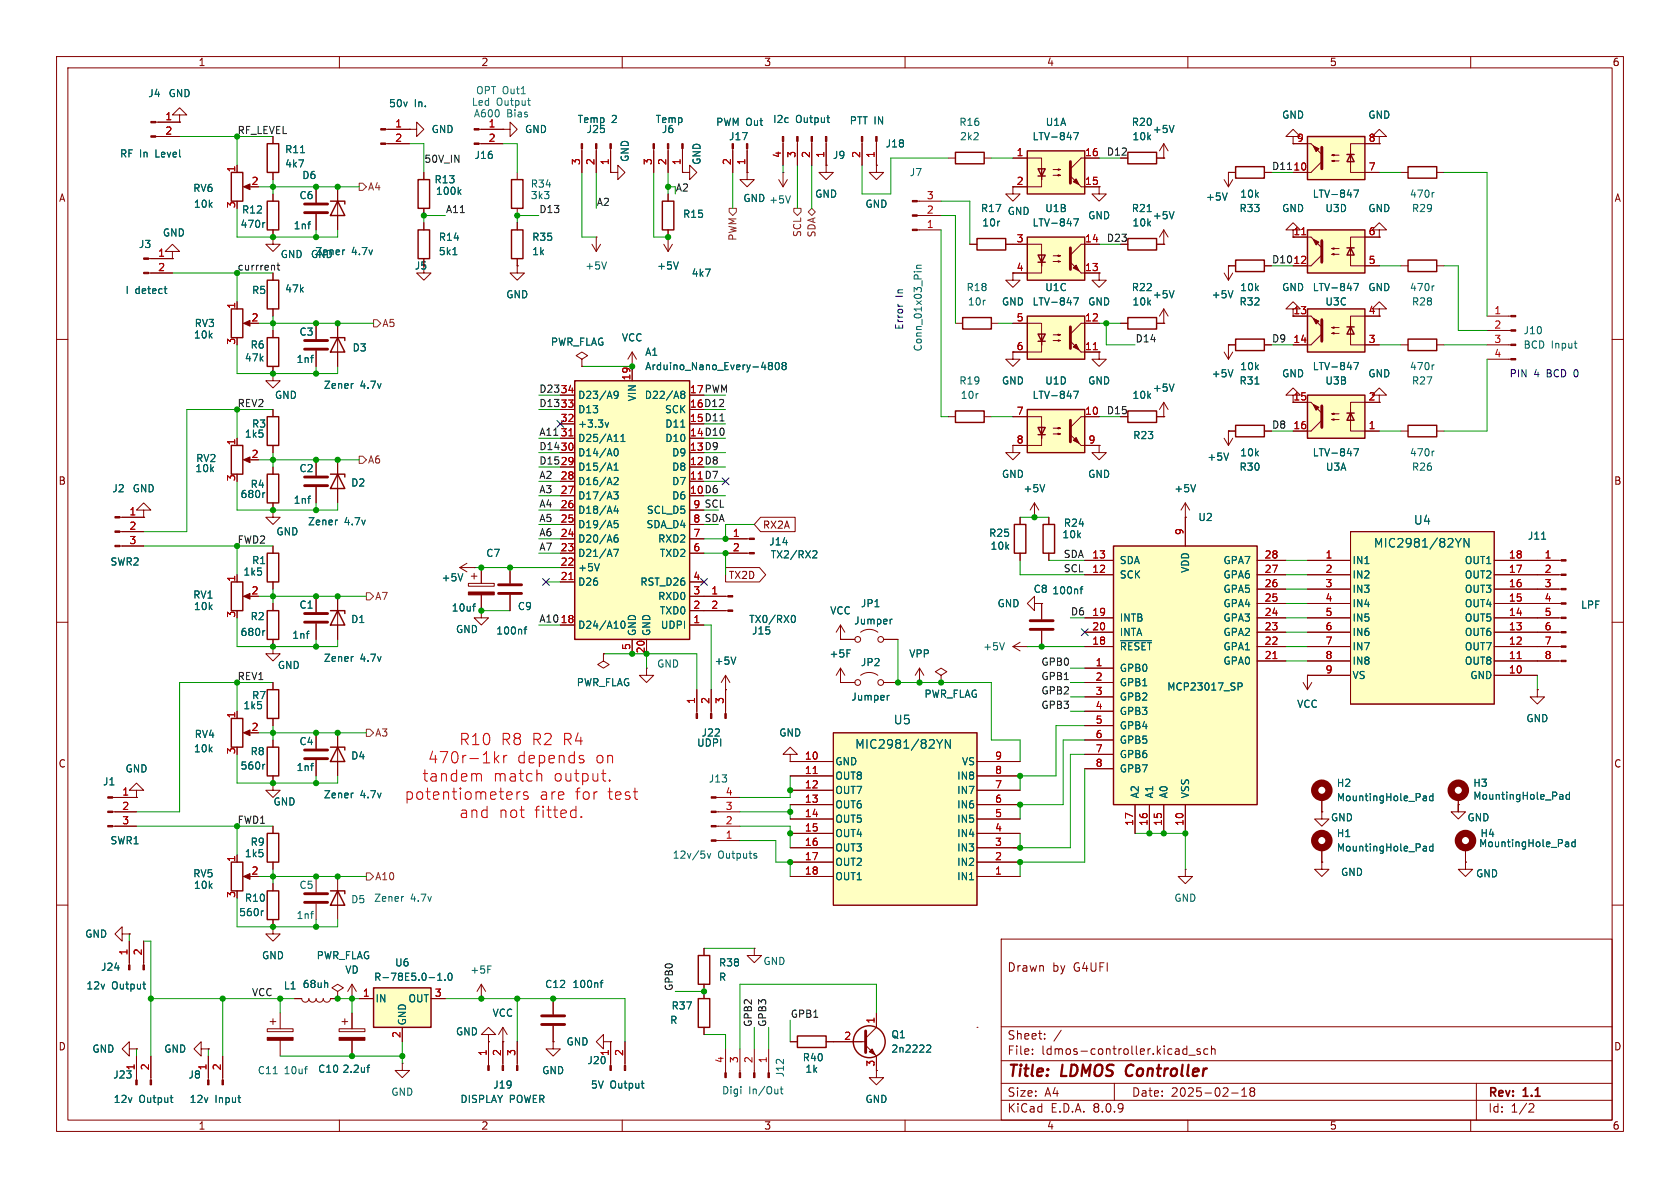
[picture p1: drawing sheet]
<svg xmlns="http://www.w3.org/2000/svg" width="297mm" height="210mm" viewBox="0 0 297 210" stroke-linecap="round" stroke-linejoin="round" font-family="sans-serif">
<defs><g id="words">
<g font-size="2.8" fill="#f00">
<text x="81.1" y="132">R10</text>
<text x="88.5" y="132">R8 R2 R4</text>
<text x="75.6" y="135.2">470r-1kr</text>
<text x="91.4" y="135.2">depends</text>
<text x="105.2" y="135.2">on</text>
<text x="71.5" y="141.6">potentiometers</text>
<text x="74.6" y="138.4">tandem</text>
<text x="87.1" y="138.4">match</text>
<text x="95.3" y="141.6">are</text>
<text x="97.9" y="138.4">output.</text>
<text x="101.7" y="141.6">for</text>
<text x="107.4" y="141.6">test</text>
<text x="81.1" y="144.8">and</text>
<text x="88.1" y="144.8">not</text>
<text x="94.5" y="144.8">fitted.</text>
</g>
<g font-size="2.8" fill="#840000">
<text x="178" y="190.9">Title:</text>
<text x="187.7" y="190.9">LDMOS</text>
<text x="199.9" y="190.9">Controller</text>
</g>
<g font-size="2.1" fill="#006464">
<text x="249.9" y="92.9">U4</text>
<text x="242.8" y="97">MIC2981/82YN</text>
<text x="157.9" y="128.2">U5</text>
<text x="151.1" y="132.6">MIC2981/82YN</text>
</g>
<g font-size="2.1" fill="#840000">
<text x="178" y="172">Drawn</text>
<text x="186" y="172">by</text>
<text x="189.8" y="172">G4UFI</text>
<text x="178" y="184">Sheet:</text>
<text x="178" y="186.7">File:</text>
<text x="184.1" y="186.7">ldmos-controller.kicad_sch</text>
<text x="178" y="196.9">KiCad</text>
<text x="178" y="194.1">Size:</text>
<text x="184.7" y="194.1">A4</text>
<text x="185.7" y="196.9">E.D.A.</text>
<text x="193.3" y="196.9">8.0.9</text>
<text x="200" y="194.1">Date:</text>
<text x="207" y="194.1">2025-02-18</text>
<text x="263" y="194.3">Rev:</text>
<text x="263" y="196.9">Id:</text>
<text x="267.1" y="196.9">1/2</text>
<text x="269.4" y="194.3">1.1</text>
</g>
<g font-size="1.8" fill="#840000">
<text x="35" y="11.9">1</text>
<text x="85" y="11.9">2</text>
<text x="135" y="11.9">3</text>
<text x="185" y="11.9">4</text>
<text x="235" y="11.9">5</text>
<text x="285" y="11.9">6</text>
<text x="10.3" y="35.9">A</text>
<text x="179.6" y="32.8">2</text>
<text x="285.3" y="35.9">A</text>
<text x="228.6" y="41.7">11</text>
<text x="121.9" y="69.6">17 PWM</text>
<text x="121.9" y="77.2">14 D10</text>
<text x="121.9" y="74.7">15 D11</text>
<text x="121.9" y="72.1">16 D12</text>
<text x="121.9" y="82.3">12 D8</text>
<text x="121.9" y="79.8">13 D9</text>
<text x="10.3" y="85.9">B</text>
<text x="121.9" y="87.4">10 D6</text>
<text x="285.3" y="85.9">B</text>
<text x="134.8" y="93.7">RX2A</text>
<text x="128.7" y="102.6">TX2D</text>
<text x="10.3" y="135.9">C</text>
<text x="285.3" y="135.9">C</text>
<text x="10.3" y="185.9">D</text>
<text x="285.3" y="185.9">D</text>
<text x="35" y="199.9">1</text>
<text x="85" y="199.9">2</text>
<text x="135" y="199.9">3</text>
<text x="185" y="199.9">4</text>
<text x="235" y="199.9">5</text>
<text x="285" y="199.9">6</text>
</g>
<g font-size="1.8" fill="#006464">
<text x="26.1" y="17.4">J4</text>
<text x="29.7" y="17.4">GND</text>
<text x="68.7" y="19.2">50v</text>
<text x="73.2" y="19.2">In.</text>
<text x="76.2" y="23.7">GND</text>
<text x="92.7" y="23.7">GND</text>
<text x="102" y="21.9">Temp</text>
<text x="103.6" y="23.7">J25</text>
<text x="108.1" y="21.9">2</text>
<text x="115.8" y="21.9">Temp</text>
<text x="116.9" y="23.7">J6</text>
<text x="126.5" y="22.5">PWM Out</text>
<text x="136.6" y="21.9">I2c</text>
<text x="140.7" y="21.9">Output</text>
<text x="150.1" y="22.2">PTT IN</text>
<text x="169.5" y="22.5">R16</text>
<text x="184.8" y="22.5">U1A</text>
<text x="200" y="22.5">R20</text>
<text x="203.7" y="23.7">+5V</text>
<text x="226.6" y="21.2">GND</text>
<text x="241.8" y="21.2">GND</text>
<text x="21.1" y="28">RF In</text>
<text x="27.6" y="28">Level</text>
<text x="50.3" y="29.8">4k7</text>
<text x="50.3" y="27.3">R11</text>
<text x="83.8" y="28.3">J16</text>
<text x="111.4" y="28.7" transform="rotate(-90 111.4 28.7)">GND</text>
<text x="124.1" y="29.2" transform="rotate(-90 124.1 29.2)">GND</text>
<text x="128.8" y="25">J17</text>
<text x="147.1" y="28.3">J9</text>
<text x="156.5" y="26.3">J18</text>
<text x="169.6" y="25">2k2</text>
<text x="182.4" y="25">LTV-847</text>
<text x="200.1" y="25">10k</text>
<text x="34.1" y="34.1">RV6</text>
<text x="52.8" y="35.4">C6</text>
<text x="53.3" y="31.9">D6</text>
<text x="76.7" y="32.6">R13</text>
<text x="77" y="34.6">100k</text>
<text x="93.7" y="35.4">3k3</text>
<text x="93.7" y="33.4">R34</text>
<text x="131.3" y="35.9">GND +5V</text>
<text x="131.3" y="35.9">GND</text>
<text x="144" y="35.2">GND</text>
<text x="160.7" y="31.3">J7</text>
<text x="213.1" y="35.7">+5V</text>
<text x="219.2" y="35.2">10k</text>
<text x="232" y="35.2">LTV-847</text>
<text x="249.2" y="35.2">470r</text>
<text x="34.2" y="36.9">10k</text>
<text x="42.4" y="40.5">470r</text>
<text x="42.7" y="37.9">R12</text>
<text x="51.8" y="40.7">1nf</text>
<text x="120.7" y="38.7">R15</text>
<text x="152.9" y="36.9">GND</text>
<text x="173.3" y="37.7">R17</text>
<text x="173.6" y="40.2">10r</text>
<text x="178" y="38.2">GND</text>
<text x="182.4" y="40.2">LTV-847</text>
<text x="184.7" y="37.7">U1B</text>
<text x="192.3" y="39">GND</text>
<text x="200" y="37.7">R21</text>
<text x="200.1" y="40.2">10k</text>
<text x="203.7" y="39">+5V</text>
<text x="219" y="37.7">R33</text>
<text x="226.6" y="37.7">GND</text>
<text x="234.2" y="37.7">U3D</text>
<text x="241.8" y="37.7">GND</text>
<text x="249.5" y="37.7">R29</text>
<text x="24.5" y="44">J3</text>
<text x="28.7" y="42">GND</text>
<text x="49.5" y="45.8">GND</text>
<text x="54.9" y="45.8">GND</text>
<text x="55.6" y="45.3">Zener</text>
<text x="62.1" y="45.3">4.7v</text>
<text x="73.2" y="47.9">J5</text>
<text x="77.5" y="45.3">5k1</text>
<text x="77.5" y="42.8">R14</text>
<text x="94" y="42.8">R35</text>
<text x="94" y="45.3">1k</text>
<text x="103.4" y="47.9">+5V</text>
<text x="116.1" y="47.9">+5V</text>
<text x="22.1" y="52.2">I</text>
<text x="23.9" y="52.2">detect</text>
<text x="44.5" y="52.2">R5</text>
<text x="50.3" y="51.9">47k</text>
<text x="89.4" y="52.9">GND</text>
<text x="122.2" y="49.1">4k7</text>
<text x="170.8" y="51.7">R18</text>
<text x="184.7" y="51.7">U1C</text>
<text x="200" y="51.7">R22</text>
<text x="203.7" y="52.9">+5V</text>
<text x="214.1" y="52.9">+5V</text>
<text x="219.2" y="51.7">10k</text>
<text x="226.6" y="51.7">GND</text>
<text x="232" y="51.7">LTV-847</text>
<text x="241.8" y="51.7">GND</text>
<text x="249.2" y="51.7">470r</text>
<text x="34.3" y="58">RV3</text>
<text x="52.8" y="59.5">C3</text>
<text x="171" y="54.2">10r</text>
<text x="177" y="54.2">GND</text>
<text x="182.4" y="54.2">LTV-847</text>
<text x="192.3" y="54.2">GND</text>
<text x="200.1" y="54.2">10k</text>
<text x="219" y="54.2">R32</text>
<text x="234.2" y="54.2">U3C</text>
<text x="249.5" y="54.2">R28</text>
<text x="269.2" y="59.3">J10</text>
<text x="34.2" y="60">10k</text>
<text x="43.2" y="64.1">47k</text>
<text x="44.2" y="61.8">R6</text>
<text x="52.3" y="64.4">1nf</text>
<text x="62.2" y="62.3">D3</text>
<text x="97.3" y="61.3">PWR_FLAG</text>
<text x="109.8" y="60.6">VCC</text>
<text x="114" y="63.1">A1</text>
<text x="114" y="65.6">Arduino_Nano_Every-4808</text>
<text x="163.2" y="62.2" transform="rotate(-90 163.2 62.2)">Conn_01x03_Pin</text>
<text x="219.2" y="65.6">10k</text>
<text x="232" y="65.6">LTV-847</text>
<text x="249.2" y="65.6">470r</text>
<text x="269.2" y="61.8">BCD</text>
<text x="274.2" y="61.8">Input</text>
<text x="48.5" y="70.7">GND</text>
<text x="57.2" y="68.9">Zener</text>
<text x="63.7" y="68.9">4.7v</text>
<text x="102.1" y="70.7">D23/A9</text>
<text x="112.6" y="71" transform="rotate(-90 112.6 71)">VIN</text>
<text x="113.9" y="70.7">D22/A8</text>
<text x="169.5" y="68.2">R19</text>
<text x="169.7" y="70.7">10r</text>
<text x="177" y="68.2">GND</text>
<text x="182.4" y="70.7">LTV-847</text>
<text x="184.7" y="68.2">U1D</text>
<text x="192.3" y="68.2">GND</text>
<text x="200.1" y="70.7">10k</text>
<text x="203.7" y="69.4">+5V</text>
<text x="214.1" y="66.9">+5V</text>
<text x="219" y="68.2">R31</text>
<text x="226.6" y="66.9">GND</text>
<text x="234.2" y="68.2">U3B</text>
<text x="241.8" y="66.9">GND</text>
<text x="249.5" y="68.2">R27</text>
<text x="43.2" y="77.6">1k5</text>
<text x="44.5" y="75.8">R3</text>
<text x="102.1" y="75.8">+3.3v</text>
<text x="102.1" y="73.3">D13</text>
<text x="117.5" y="73.3">SCK</text>
<text x="117.5" y="75.8">D11</text>
<text x="200.2" y="77.8">R23</text>
<text x="34.4" y="83.7">10k</text>
<text x="34.6" y="81.9">RV2</text>
<text x="52.8" y="83.7">C2</text>
<text x="102.1" y="83.4">D15/A1</text>
<text x="102.1" y="80.9">D14/A0</text>
<text x="102.1" y="78.3">D25/A11</text>
<text x="117.5" y="78.3">D10</text>
<text x="118.7" y="83.4">D8</text>
<text x="118.7" y="80.9">D9</text>
<text x="213.4" y="81.6">+5V</text>
<text x="219" y="83.4">R30</text>
<text x="219.2" y="80.9">10k</text>
<text x="232" y="80.9">LTV-847</text>
<text x="234.3" y="83.4">U3A</text>
<text x="249.2" y="80.9">470r</text>
<text x="249.5" y="83.4">R26</text>
<text x="19.8" y="87.2">J2</text>
<text x="23.4" y="87.2">GND</text>
<text x="42.4" y="88.2">680r</text>
<text x="44.2" y="86.5">R4</text>
<text x="51.8" y="89.3">1nf</text>
<text x="62" y="86.2">D2</text>
<text x="102.1" y="88.5">D17/A3</text>
<text x="102.1" y="86">D16/A2</text>
<text x="118.7" y="88.5">D6</text>
<text x="118.7" y="86">D7</text>
<text x="177" y="84.7">GND</text>
<text x="180.8" y="87.2">+5V</text>
<text x="192.3" y="84.7">GND</text>
<text x="207.5" y="87.2">+5V</text>
<text x="48.8" y="94.8">GND</text>
<text x="54.4" y="93.1">Zener</text>
<text x="60.9" y="93.1">4.7v</text>
<text x="102.1" y="93.6">D19/A5</text>
<text x="102.1" y="91">D18/A4</text>
<text x="114.2" y="93.6">SDA_D4</text>
<text x="114.3" y="91">SCL_D5</text>
<text x="174.8" y="95.1">R25</text>
<text x="187.7" y="95.4">10k</text>
<text x="188" y="93.3">R24</text>
<text x="211.8" y="92.3">U2</text>
<text x="270" y="95.6">J11</text>
<text x="19.4" y="100.2">SWR2</text>
<text x="42.9" y="102">1k5</text>
<text x="44.5" y="99.9">R1</text>
<text x="85.9" y="98.7">C7</text>
<text x="102.1" y="101.2">+5V</text>
<text x="102.1" y="98.7">D21/A7</text>
<text x="102.1" y="96.1">D20/A6</text>
<text x="116.2" y="96.1">RXD2</text>
<text x="116.6" y="98.7">TXD2</text>
<text x="135.9" y="96.6">J14</text>
<text x="136.2" y="98.9">TX2/RX2</text>
<text x="175" y="97.4">10k</text>
<text x="197.9" y="99.9">SDA</text>
<text x="210.4" y="101.4" transform="rotate(-90 210.4 101.4)">VDD</text>
<text x="216.2" y="99.9">GPA7</text>
<text x="239" y="99.9">IN1</text>
<text x="258.9" y="99.9">OUT1</text>
<text x="34.1" y="106">RV1</text>
<text x="52.8" y="107.8">C1</text>
<text x="78" y="103">+5V</text>
<text x="102.1" y="103.7">D26</text>
<text x="113.1" y="103.7">RST_D26</text>
<text x="116.2" y="106.3">RXD0</text>
<text x="152.1" y="107.5">JP1</text>
<text x="176.3" y="107.5">GND</text>
<text x="182.6" y="105">C8</text>
<text x="185.9" y="105.3">100nf</text>
<text x="197.9" y="102.5">SCK</text>
<text x="216.2" y="107.5">GPA4</text>
<text x="216.2" y="105">GPA5</text>
<text x="216.2" y="102.5">GPA6</text>
<text x="239" y="102.5">IN2</text>
<text x="239" y="105">IN3</text>
<text x="239" y="107.5">IN4</text>
<text x="258.9" y="107.5">OUT4</text>
<text x="258.9" y="105">OUT3</text>
<text x="258.9" y="102.5">OUT2</text>
<text x="279.4" y="107.8">LPF</text>
<text x="34.2" y="108.1">10k</text>
<text x="42.4" y="112.6">680r</text>
<text x="44.2" y="109.8">R2</text>
<text x="51.6" y="113.1">1nf</text>
<text x="62" y="110.3">D1</text>
<text x="79.8" y="108.3">10uf</text>
<text x="80.5" y="112.1">GND</text>
<text x="87.6" y="112.4">100nf</text>
<text x="91.4" y="108.1">C9</text>
<text x="102.1" y="111.4">D24/A10</text>
<text x="112.6" y="112.5" transform="rotate(-90 112.6 112.5)">GND</text>
<text x="115.2" y="112.5" transform="rotate(-90 115.2 112.5)">GND</text>
<text x="116.6" y="108.8">TXD0</text>
<text x="116.7" y="111.4">UDPI</text>
<text x="132.3" y="110.3">TX0/RX0</text>
<text x="132.9" y="112.4">J15</text>
<text x="146.7" y="108.8">VCC</text>
<text x="150.9" y="110.6">Jumper</text>
<text x="197.9" y="110.1">INTB</text>
<text x="197.9" y="112.6">INTA</text>
<text x="216.2" y="112.6">GPA2</text>
<text x="216.2" y="110.1">GPA3</text>
<text x="239" y="110.1">IN5</text>
<text x="239" y="112.6">IN6</text>
<text x="258.9" y="112.6">OUT6</text>
<text x="258.9" y="110.1">OUT5</text>
<text x="49" y="118.5">GND</text>
<text x="57.2" y="117.2">Zener</text>
<text x="63.7" y="117.2">4.7v</text>
<text x="116.1" y="118.2">GND</text>
<text x="126.2" y="117.7">+5V</text>
<text x="146.6" y="116.4">+5F</text>
<text x="152.1" y="118">JP2</text>
<text x="160.6" y="116.4">VPP</text>
<text x="173.7" y="115.2">+5V</text>
<text x="197.9" y="119">GPB0</text>
<text x="197.9" y="115.2">~{RESET}</text>
<text x="216.2" y="117.7">GPA0</text>
<text x="216.2" y="115.2">GPA1</text>
<text x="239" y="115.2">IN7</text>
<text x="239" y="117.7">IN8</text>
<text x="258.9" y="117.7">OUT8</text>
<text x="258.9" y="115.2">OUT7</text>
<text x="42.9" y="125.6">1k5</text>
<text x="44.5" y="123.8">R7</text>
<text x="101.9" y="121.5">PWR_FLAG</text>
<text x="150.4" y="124.1">Jumper</text>
<text x="163.3" y="123.5">PWR_FLAG</text>
<text x="197.9" y="121.5">GPB1</text>
<text x="197.9" y="124.1">GPB2</text>
<text x="206.3" y="122.3">MCP23017_SP</text>
<text x="229.2" y="125.3">VCC</text>
<text x="239" y="120.2">VS</text>
<text x="259.8" y="120.2">GND</text>
<text x="34.3" y="130.7">RV4</text>
<text x="52.8" y="131.9">C4</text>
<text x="123.9" y="130.4">J22</text>
<text x="137.7" y="130.4">GND</text>
<text x="197.9" y="126.6">GPB3</text>
<text x="197.9" y="129.1">GPB4</text>
<text x="197.9" y="131.7">GPB5</text>
<text x="269.7" y="127.9">GND</text>
<text x="22.1" y="136.8">GND</text>
<text x="34.2" y="133.2">10k</text>
<text x="42.4" y="136.2">560r</text>
<text x="44.2" y="133.7">R8</text>
<text x="52.3" y="136.5">1nf</text>
<text x="62" y="134.5">D4</text>
<text x="123.1" y="132.2">UDPI</text>
<text x="147.6" y="135.5">GND</text>
<text x="170" y="135.5">VS</text>
<text x="197.9" y="134.2">GPB6</text>
<text x="197.9" y="136.8">GPB7</text>
<text x="18.1" y="139">J1</text>
<text x="48.3" y="142.6">GND</text>
<text x="57.2" y="141.3">Zener</text>
<text x="63.7" y="141.3">4.7v</text>
<text x="125.2" y="138.5">J13</text>
<text x="147.6" y="138">OUT8</text>
<text x="147.6" y="140.6">OUT7</text>
<text x="147.6" y="143.1">OUT6</text>
<text x="169.1" y="143.1">IN6</text>
<text x="169.1" y="140.6">IN7</text>
<text x="169.1" y="138">IN8</text>
<text x="201.5" y="141.2" transform="rotate(-90 201.5 141.2)">A2</text>
<text x="204.1" y="141.2" transform="rotate(-90 204.1 141.2)">A1</text>
<text x="206.6" y="141.2" transform="rotate(-90 206.6 141.2)">A0</text>
<text x="210.4" y="141.2" transform="rotate(-90 210.4 141.2)">VSS</text>
<text x="236.2" y="139.3">H2</text>
<text x="236.2" y="141.8">MountingHole_Pad</text>
<text x="260.4" y="139.3">H3</text>
<text x="260.4" y="141.6">MountingHole_Pad</text>
<text x="19.4" y="149.5">SWR1</text>
<text x="44.2" y="149.7">R9</text>
<text x="147.6" y="145.6">OUT5</text>
<text x="147.6" y="148.2">OUT4</text>
<text x="169.1" y="148.2">IN4</text>
<text x="169.1" y="145.6">IN5</text>
<text x="235.2" y="145.4">GND</text>
<text x="236.2" y="148.2">H1</text>
<text x="259.3" y="145.4">GND</text>
<text x="261.4" y="150">MountingHole_Pad</text>
<text x="261.6" y="148.2">H4</text>
<text x="34.1" y="155.3">RV5</text>
<text x="43.2" y="151.7">1k5</text>
<text x="118.8" y="152">12v/5v</text>
<text x="126.9" y="152">Outputs</text>
<text x="147.6" y="155.8">OUT1</text>
<text x="147.6" y="150.7">OUT3</text>
<text x="147.6" y="153.3">OUT2</text>
<text x="169.1" y="155.8">IN1</text>
<text x="169.1" y="153.3">IN2</text>
<text x="169.1" y="150.7">IN3</text>
<text x="236.2" y="150.7">MountingHole_Pad</text>
<text x="237" y="155">GND</text>
<text x="260.9" y="155.3">GND</text>
<text x="34.2" y="157.3">10k</text>
<text x="43.2" y="159.6">R10</text>
<text x="52.8" y="157.3">C5</text>
<text x="62" y="159.9">D5</text>
<text x="66" y="159.6">Zener</text>
<text x="72.5" y="159.6">4.7v</text>
<text x="207.5" y="159.6">GND</text>
<text x="15" y="166">GND</text>
<text x="42.2" y="162.2">560r</text>
<text x="52.3" y="162.7">1nf</text>
<text x="17.8" y="171.8">J24</text>
<text x="46.2" y="169.8">GND</text>
<text x="55.9" y="169.8">PWR_FLAG</text>
<text x="60.9" y="172.3">VD</text>
<text x="66" y="173.6">R-78E5.0-1.0</text>
<text x="69.7" y="171">U6</text>
<text x="83.1" y="172.3">+5F</text>
<text x="127" y="171">R38</text>
<text x="127" y="173.6">R</text>
<text x="134.9" y="170.8">GND</text>
<text x="15.2" y="175.1">12v</text>
<text x="19.7" y="175.1">Output</text>
<text x="50.1" y="175.1">L1</text>
<text x="53.4" y="174.9">68uh</text>
<text x="66.3" y="177.4">IN</text>
<text x="72.1" y="177.4">OUT</text>
<text x="87" y="179.9">VCC</text>
<text x="96.3" y="174.9">C12</text>
<text x="101.1" y="174.9">100nf</text>
<text x="118.6" y="178.7">R37</text>
<text x="72" y="181.4" transform="rotate(-90 72 181.4)">GND</text>
<text x="80.5" y="183.2">GND</text>
<text x="100.1" y="185">GND</text>
<text x="118.4" y="181.2">R</text>
<text x="157.5" y="183.7">Q1</text>
<text x="16.2" y="186.3">GND</text>
<text x="19.9" y="190.9">J23</text>
<text x="28.9" y="186.3">GND</text>
<text x="33.2" y="190.9">J8</text>
<text x="45.5" y="190.1">C11</text>
<text x="50" y="190.1">10uf</text>
<text x="56.1" y="189.8">C10</text>
<text x="60.5" y="189.8">2.2uf</text>
<text x="95.8" y="190.1">GND</text>
<text x="103.7" y="188.3">J20</text>
<text x="138.8" y="190.5" transform="rotate(-90 138.8 190.5)">J12</text>
<text x="141.8" y="187.8">R40</text>
<text x="142.3" y="189.8">1k</text>
<text x="157.5" y="186.3">2n2222</text>
<text x="20" y="195.2">12v</text>
<text x="24.6" y="195.2">Output</text>
<text x="33.4" y="195.2">12v</text>
<text x="38" y="195.2">Input</text>
<text x="69.1" y="193.9">GND</text>
<text x="81.3" y="195.2">DISPLAY</text>
<text x="87.1" y="192.6">J19</text>
<text x="90" y="195.2">POWER</text>
<text x="104.4" y="192.6">5V</text>
<text x="107.8" y="192.6">Output</text>
<text x="127.6" y="193.6">Digi</text>
<text x="132.4" y="193.6">In/Out</text>
<text x="152.9" y="195.2">GND</text>
</g>
<g font-size="1.8" fill="#008484">
<text x="84.1" y="16.9">OPT Out1</text>
<text x="83.3" y="18.9">Led</text>
<text x="83.7" y="20.9">A600</text>
<text x="87.7" y="18.9">Output</text>
<text x="89.6" y="20.9">Bias</text>
</g>
<g font-size="1.8" fill="#a90000">
<text x="29.1" y="21.3">1</text>
<text x="29.1" y="23.9">2</text>
<text x="69.8" y="22.6">1</text>
<text x="86.3" y="22.6">1</text>
<text x="69.8" y="25.1">2</text>
<text x="86.3" y="25.1">2</text>
<text x="102.6" y="29.3" transform="rotate(-90 102.6 29.3)">3</text>
<text x="105.2" y="29.3" transform="rotate(-90 105.2 29.3)">2</text>
<text x="107.7" y="29.3" transform="rotate(-90 107.7 29.3)">1</text>
<text x="115.3" y="29.3" transform="rotate(-90 115.3 29.3)">3</text>
<text x="117.9" y="29.3" transform="rotate(-90 117.9 29.3)">2</text>
<text x="120.4" y="29.3" transform="rotate(-90 120.4 29.3)">1</text>
<text x="129.3" y="29.3" transform="rotate(-90 129.3 29.3)">2</text>
<text x="131.8" y="29.3" transform="rotate(-90 131.8 29.3)">1</text>
<text x="138.2" y="28" transform="rotate(-90 138.2 28)">4</text>
<text x="140.7" y="28" transform="rotate(-90 140.7 28)">3</text>
<text x="143.3" y="28" transform="rotate(-90 143.3 28)">2</text>
<text x="145.8" y="28" transform="rotate(-90 145.8 28)">1</text>
<text x="152.1" y="28" transform="rotate(-90 152.1 28)">2</text>
<text x="154.7" y="28" transform="rotate(-90 154.7 28)">1</text>
<text x="179.6" y="27.7">1</text>
<text x="191.7" y="27.7">16</text>
<text x="229.2" y="25.1">9</text>
<text x="241.9" y="25.1">8</text>
<text x="41.7" y="30.6" transform="rotate(-90 41.7 30.6)">1</text>
<text x="44.4" y="32.8">2</text>
<text x="163.8" y="35.3">3</text>
<text x="191.7" y="32.8">15</text>
<text x="228.6" y="30.2">10</text>
<text x="241.9" y="30.2">7</text>
<text x="41.7" y="36.9" transform="rotate(-90 41.7 36.9)">3</text>
<text x="163.8" y="40.4">1</text>
<text x="163.8" y="37.8">2</text>
<text x="241.9" y="41.7">6</text>
<text x="27.9" y="45.5">1</text>
<text x="179.6" y="42.9">3</text>
<text x="191.7" y="42.9">14</text>
<text x="228.6" y="46.7">12</text>
<text x="241.9" y="46.7">5</text>
<text x="27.9" y="48">2</text>
<text x="179.6" y="48">4</text>
<text x="191.7" y="48">13</text>
<text x="41.7" y="54.7" transform="rotate(-90 41.7 54.7)">1</text>
<text x="44.4" y="56.9">2</text>
<text x="179.6" y="56.9">5</text>
<text x="191.7" y="56.9">12</text>
<text x="228.6" y="55.6">13</text>
<text x="241.9" y="55.6">4</text>
<text x="264.1" y="55.6">1</text>
<text x="264.1" y="58.2">2</text>
<text x="41.7" y="61" transform="rotate(-90 41.7 61)">3</text>
<text x="179.6" y="62">6</text>
<text x="191.7" y="62">11</text>
<text x="228.6" y="60.7">14</text>
<text x="241.9" y="60.7">3</text>
<text x="264.1" y="60.7">3</text>
<text x="264.1" y="63.2">4</text>
<text x="99" y="69.6">34</text>
<text x="111.5" y="67.4" transform="rotate(-90 111.5 67.4)">19</text>
<text x="121.9" y="69.6">17</text>
<text x="228.6" y="70.9">15</text>
<text x="241.9" y="70.9">2</text>
<text x="99" y="77.2">31</text>
<text x="99" y="74.7">32</text>
<text x="99" y="72.1">33</text>
<text x="121.9" y="77.2">14</text>
<text x="121.9" y="74.7">15</text>
<text x="121.9" y="72.1">16</text>
<text x="179.6" y="73.4">7</text>
<text x="191.7" y="73.4">10</text>
<text x="228.6" y="75.9">16</text>
<text x="241.9" y="75.9">1</text>
<text x="41.7" y="78.8" transform="rotate(-90 41.7 78.8)">1</text>
<text x="44.4" y="81">2</text>
<text x="99" y="82.3">29</text>
<text x="99" y="79.8">30</text>
<text x="121.9" y="82.3">12</text>
<text x="121.9" y="79.8">13</text>
<text x="179.6" y="78.5">8</text>
<text x="192.3" y="78.5">9</text>
<text x="41.7" y="85.2" transform="rotate(-90 41.7 85.2)">3</text>
<text x="99" y="89.9">26</text>
<text x="99" y="87.4">27</text>
<text x="99" y="84.8">28</text>
<text x="121.9" y="84.8">11 D7</text>
<text x="121.9" y="87.4">10</text>
<text x="121.9" y="84.8">11</text>
<text x="122.5" y="89.9">9</text>
<text x="22.8" y="91.2">1</text>
<text x="22.8" y="93.7">2</text>
<text x="99" y="95">24</text>
<text x="99" y="92.5">25</text>
<text x="122.5" y="95">7</text>
<text x="122.5" y="92.5">8</text>
<text x="129.5" y="95">1</text>
<text x="209.3" y="94.7" transform="rotate(-90 209.3 94.7)">9</text>
<text x="22.8" y="96.3">3</text>
<text x="99" y="100.1">22</text>
<text x="99" y="97.5">23</text>
<text x="122.5" y="97.5">6</text>
<text x="129.5" y="97.5">2</text>
<text x="193" y="101.3">12</text>
<text x="193" y="98.8">13</text>
<text x="223.5" y="101.3">27</text>
<text x="223.5" y="98.8">28</text>
<text x="234.2" y="98.8">1</text>
<text x="234.2" y="101.3">2</text>
<text x="266.7" y="101.3">17</text>
<text x="266.7" y="98.8">18</text>
<text x="273" y="98.8">1</text>
<text x="273" y="101.3">2</text>
<text x="41.7" y="102.9" transform="rotate(-90 41.7 102.9)">1</text>
<text x="44.4" y="105.2">2</text>
<text x="99" y="102.6">21</text>
<text x="122.5" y="107.7">2</text>
<text x="122.5" y="105.2">3</text>
<text x="122.5" y="102.6">4</text>
<text x="125.7" y="105.2">1</text>
<text x="125.7" y="107.7">2</text>
<text x="223.5" y="106.4">25</text>
<text x="223.5" y="103.9">26</text>
<text x="234.2" y="103.9">3</text>
<text x="234.2" y="106.4">4</text>
<text x="266.7" y="106.4">15</text>
<text x="266.7" y="103.9">16</text>
<text x="273" y="103.9">3</text>
<text x="273" y="106.4">4</text>
<text x="41.7" y="109.3" transform="rotate(-90 41.7 109.3)">3</text>
<text x="99" y="110.2">18</text>
<text x="122.5" y="110.2">1</text>
<text x="193" y="109">19</text>
<text x="193" y="111.5">20</text>
<text x="223.5" y="111.5">23</text>
<text x="223.5" y="109">24</text>
<text x="234.2" y="109">5</text>
<text x="234.2" y="111.5">6</text>
<text x="266.7" y="111.5">13</text>
<text x="266.7" y="109">14</text>
<text x="273" y="109">5</text>
<text x="273" y="111.5">6</text>
<text x="111.5" y="115" transform="rotate(-90 111.5 115)">5</text>
<text x="114" y="115.6" transform="rotate(-90 114 115.6)">20</text>
<text x="193" y="114">18</text>
<text x="193.6" y="117.9">1</text>
<text x="223.5" y="116.6">21</text>
<text x="223.5" y="114">22</text>
<text x="234.2" y="114">7</text>
<text x="234.2" y="116.6">8</text>
<text x="234.2" y="119.1">9</text>
<text x="266.7" y="119.1">10</text>
<text x="266.7" y="116.6">11</text>
<text x="266.7" y="114">12</text>
<text x="273" y="114">7</text>
<text x="273" y="116.6">8</text>
<text x="122.9" y="124.5" transform="rotate(-90 122.9 124.5)">1</text>
<text x="125.5" y="124.5" transform="rotate(-90 125.5 124.5)">2</text>
<text x="128" y="124.5" transform="rotate(-90 128 124.5)">3</text>
<text x="193.6" y="120.4">2</text>
<text x="193.6" y="122.9">3</text>
<text x="193.6" y="125.5">4</text>
<text x="41.7" y="127.1" transform="rotate(-90 41.7 127.1)">1</text>
<text x="44.4" y="129.3">2</text>
<text x="193.6" y="128">5</text>
<text x="193.6" y="130.6">6</text>
<text x="41.7" y="133.4" transform="rotate(-90 41.7 133.4)">3</text>
<text x="142.2" y="134.4">10</text>
<text x="142.2" y="136.9">11</text>
<text x="175.8" y="136.9">8</text>
<text x="175.8" y="134.4">9</text>
<text x="193.6" y="133.1">7</text>
<text x="193.6" y="135.6">8</text>
<text x="21.5" y="140.7">1</text>
<text x="21.5" y="143.3">2</text>
<text x="128.2" y="143.3">3</text>
<text x="128.2" y="140.7">4</text>
<text x="142.2" y="139.4">12</text>
<text x="142.2" y="142">13</text>
<text x="175.8" y="142">6</text>
<text x="175.8" y="139.4">7</text>
<text x="21.5" y="145.8">3</text>
<text x="128.2" y="148.3">1</text>
<text x="128.2" y="145.8">2</text>
<text x="142.2" y="144.5">14</text>
<text x="142.2" y="147.1">15</text>
<text x="142.2" y="149.6">16</text>
<text x="175.8" y="149.6">3</text>
<text x="175.8" y="147.1">4</text>
<text x="175.8" y="144.5">5</text>
<text x="200.4" y="146.1" transform="rotate(-90 200.4 146.1)">17</text>
<text x="202.9" y="146.1" transform="rotate(-90 202.9 146.1)">16</text>
<text x="205.5" y="146.1" transform="rotate(-90 205.5 146.1)">15</text>
<text x="209.3" y="146.1" transform="rotate(-90 209.3 146.1)">10</text>
<text x="41.7" y="152.5" transform="rotate(-90 41.7 152.5)">1</text>
<text x="44.4" y="154.7">2</text>
<text x="142.2" y="154.7">18</text>
<text x="142.2" y="152.1">17</text>
<text x="175.8" y="154.7">1</text>
<text x="175.8" y="152.1">2</text>
<text x="41.7" y="158.8" transform="rotate(-90 41.7 158.8)">3</text>
<text x="22.6" y="169" transform="rotate(-90 22.6 169)">1</text>
<text x="25.1" y="169" transform="rotate(-90 25.1 169)">2</text>
<text x="64.1" y="176.3">1</text>
<text x="76.8" y="176.3">3</text>
<text x="70.9" y="183.6" transform="rotate(-90 70.9 183.6)">2</text>
<text x="149.2" y="183.9">2</text>
<text x="154.7" y="181" transform="rotate(-90 154.7 181)">1</text>
<text x="23.9" y="189.3" transform="rotate(-90 23.9 189.3)">1</text>
<text x="26.4" y="189.3" transform="rotate(-90 26.4 189.3)">2</text>
<text x="36.6" y="189.3" transform="rotate(-90 36.6 189.3)">1</text>
<text x="39.1" y="189.3" transform="rotate(-90 39.1 189.3)">2</text>
<text x="86.1" y="186.8" transform="rotate(-90 86.1 186.8)">1</text>
<text x="88.6" y="186.8" transform="rotate(-90 88.6 186.8)">2</text>
<text x="91.2" y="186.8" transform="rotate(-90 91.2 186.8)">3</text>
<text x="107.7" y="186.8" transform="rotate(-90 107.7 186.8)">1</text>
<text x="110.2" y="186.8" transform="rotate(-90 110.2 186.8)">2</text>
<text x="128" y="188" transform="rotate(-90 128 188)">4</text>
<text x="130.6" y="188" transform="rotate(-90 130.6 188)">3</text>
<text x="133.1" y="188" transform="rotate(-90 133.1 188)">2</text>
<text x="135.6" y="188" transform="rotate(-90 135.6 188)">1</text>
<text x="154.7" y="188.7" transform="rotate(-90 154.7 188.7)">3</text>
</g>
<g font-size="1.8" fill="#009600">
<text x="41.9" y="23.8">RF_LEVEL</text>
<text x="119.4" y="33.9">A2</text>
<text x="122.5" y="89.9">9 SCL</text>
<text x="122.5" y="92.5">8 SDA</text>
<text x="189.2" y="108.9">D6</text>
</g>
<g font-size="1.8" fill="#0f0f0f">
<text x="74.9" y="28.9">50V_IN</text>
<text x="195.6" y="27.6">D12</text>
<text x="224.8" y="30.1">D11</text>
<text x="78.7" y="37.8">A11</text>
<text x="95.2" y="37.8">D13</text>
<text x="105.4" y="36.5">A2</text>
<text x="41.9" y="47.9">currrent</text>
<text x="195.6" y="42.8">D23</text>
<text x="224.8" y="46.6">D10</text>
<text x="200.7" y="60.6">D14</text>
<text x="224.8" y="60.6">D9</text>
<text x="95.2" y="69.5">D23</text>
<text x="41.9" y="72">REV2</text>
<text x="95.2" y="72">D13</text>
<text x="95.2" y="77.1">A11</text>
<text x="195.6" y="73.3">D15</text>
<text x="224.8" y="75.9">D8</text>
<text x="95.2" y="82.2">D15</text>
<text x="95.2" y="79.7">D14</text>
<text x="95.2" y="89.8">A4</text>
<text x="95.2" y="87.3">A3</text>
<text x="95.2" y="84.7">A2</text>
<text x="95.2" y="94.9">A6</text>
<text x="95.2" y="92.4">A5</text>
<text x="41.9" y="96.2">FWD2</text>
<text x="95.2" y="97.4">A7</text>
<text x="188" y="98.7">SDA</text>
<text x="188" y="101.3">SCL</text>
<text x="95.2" y="110.1">A10</text>
<text x="184" y="117.8">GPB0</text>
<text x="41.9" y="120.3">REV1</text>
<text x="184" y="122.8">GPB2</text>
<text x="184" y="120.3">GPB1</text>
<text x="184" y="125.4">GPB3</text>
<text x="41.9" y="145.7">FWD1</text>
<text x="44.4" y="176.2">VCC</text>
<text x="119" y="175.3" transform="rotate(-90 119 175.3)">GPB0</text>
<text x="139.7" y="180">GPB1</text>
<text x="133" y="181.6" transform="rotate(-90 133 181.6)">GPB2</text>
<text x="135.5" y="181.6" transform="rotate(-90 135.5 181.6)">GPB3</text>
</g>
<g font-size="1.8" fill="#725600">
<text x="65" y="33.9">A4</text>
<text x="130.4" y="42.7" transform="rotate(-90 130.4 42.7)">PWM</text>
<text x="141.8" y="42" transform="rotate(-90 141.8 42)">SCL</text>
<text x="144.4" y="42.1" transform="rotate(-90 144.4 42.1)">SDA</text>
<text x="67.5" y="58">A5</text>
<text x="65" y="82.1">A6</text>
<text x="66.2" y="106.3">A7</text>
<text x="66.2" y="130.4">A3</text>
<text x="66.2" y="155.8">A10</text>
</g>
<g font-size="1.8" fill="#0000c2">
<text x="159.9" y="52.6" transform="rotate(-90 159.9 52.6)">In</text>
<text x="159.9" y="58.4" transform="rotate(-90 159.9 58.4)">Error</text>
<text x="266.8" y="66.9">PIN</text>
<text x="271.2" y="66.9">4</text>
<text x="273.5" y="66.9">BCD</text>
<text x="278.5" y="66.9">0</text>
</g>
</g></defs>
<g fill="none" stroke="#840000" stroke-width=".18">
<path d="M10 10h277v190h-277zM12 12h273v186h-273zM60 10v2M110 10v2M160 10v2M210 10v2M260 10v2M74.9 30.5v1.3M74.9 36.8v1.3M84.7 25.4h4.2M84.7 22.9h4.2M10 60h2"/>
<path d="M194.3 78.7v1.3h1.3l-1.3 1.3-1.3-1.3h1.3M194.3 78.7h.1M216.4 77.5l.8 1.2M217.2 76.2h.1M217.2 76.2v2.5M217.2 76.2h1.2M217.2 61h1.2M217.9 77.5l-.7 1.2M223.5 76.2h1.3M223.5 61h1.3M285 60h2M209.5 91.4h.1"/>
<path d="M209.5 88.9l-.7 1.3M209.5 88.9v2.5M209.5 88.9l.8 1.3M10 110h2M285 110h2M139.7 133.4h1.3l-1.3-1.3-1.3 1.3h1.3v1.2M139.7 134.6h.1M10 160h2M49.5 179.1v2.8M97.8 176.5v2.8M154.9 179.1v2.5l-1.9 1.9M177 166h108v32h-108z"/>
<path d="M285 160h2M47.2 181.9h4.6v.5h-4.6zM47.8 180.6h1M48.3 180.1v1M49.5 183.9v2.8M60 198v2M97.8 184.2v1.2h1.3l-1.3 1.3-1.3-1.3h1.3M97.8 184.2h.1M97.8 181.4v2.8M106.7 184.2v-1.3l-1.3 1.3 1.3 1.2v-1.2h1.2M107.9 184.2h.1M107.9 184.2v4.2"/>
<path d="M110 198v2M110.5 184.2v4.2M139.7 184.2h1.3M146 184.2h7M153 184.8l1.9 1.9v2.5M154.9 189.2v1.3h1.3l-1.3 1.3-1.2-1.3h1.2M154.9 189.2h.1M160 198v2M177 194.5h108M177 191.5h108M177 187.5h108M177 181.5h108"/>
<path d="M182.5 186.3v.1M182.5 185.5v.1M184.7 183.6v.1M184.7 182.8v.1M187.6 182.1l-1.3 2M197 191.5v3M209.4 185.4l.4 .1M209.8 184.9v1.5M209.8 186.3l-.4 .1M210 198v2M210.2 186.5h1.1M212.2 185.5l-.4-.1-.2 .2 .1 .2 .5 .2v.3h-.6"/>
<path d="M213.5 185.5l-.4-.1-.3 .3v.4l.2 .2h.5M214.2 185.5l.2-.1 .3 .1 .1 .9M214.2 184.9v1.5M217.7 193.2h1.2M219.5 193.8h.9M219.5 192.7l.5-.4v1.5M221.2 192.9l-.2 .3v.5l.2 .1 .5-.1 .1-.2-.1-.4-.2-.2M221.2 192.9l-.2-.2 .2-.4 .5 .1 .1 .2-.3 .3M221.2 192.9h.3M260 198v2M261 191.5v6.5M270.5 195.1l.5 .1 .2 .3-1 1.1h1"/>
</g>
<path d="M199.3 188.5a1.27 1.27 0 0 0 0 1.6" fill="none" stroke="#840000" stroke-width=".4"/>
<g fill="#840000" stroke="#840000" stroke-width=".18">
<path d="M83.8 25.3h.9v.2h-.9z"/>
<path d="M83.8 22.7h.9v.3h-.9z"/>
<path d="M47.2 183.4h4.6v.5h-4.6z"/>
<path d="M153.7 185.9l.5-.5 .5 1z"/>
<path d="M110.4 188.4h.2v.8h-.2z"/>
<path d="M107.8 188.4h.3v.8h-.3z"/>
</g>
<g fill="none" stroke="#840000" stroke-width=".25">
<path d="M73.9 31.8h2v5h-2zM218.4 59.9h5.1v2.1h-5.1zM218.4 75.2h5.1v2h-5.1zM141 183.1h5v2.1h-5z"/>
<circle cx="153.7" cy="184.1" r="2.82"/>
</g>
<g fill="none" stroke="#006464" stroke-width=".18">
<path d="M81.1 33.9l.4 .5M81.5 33.5l-.5 .5M221.9 67.9h.7M211.4 85.7l-.5 1.2M217.2 80.1l-.4 1.3M106.1 173.7h.5M106.6 173.3l-.3 .2v1.1M48.3 189.8h.7M53.8 189h.5M54.3 188.5l-.2 .1M113.4 191.5h.4M113.7 192.3h.1"/>
<path d="M163.9 184.8l.4-.1 .2 .4-.7 .9h.7"/>
</g>
<path d="M95.8 179.6h4M95.8 181.1h4M153 182.2v3.9" fill="none" stroke="#840000" stroke-width=".51"/>
<path d="M181.6 72.4h10.2v7.6h-10.2z" fill="#ffffc2"/>
<path d="M58.4 35.6h2.6v.5M59.7 35.6l1.3 2.5h-2.6zM90.4 31.8h2.1v5h-2.1zM90.4 40.6h2.1v5.1h-2.1zM168.9 72.6h5.1v2.1h-5.1zM181.6 72.4h10.2v7.6h-10.2zM183.5 75.6h1.3l-.7 1.2zM183.5 76.8h1.3M179.3 92.7h2.1v5.1h-2.1zM184.4 92.7h2v5.1h-2zM123.4 168.9h2.1v5.1h-2.1z" fill="none" stroke="#840000" stroke-width=".25"/>
<g fill="none" stroke="#840000" stroke-width=".18">
<path d="M55.9 33v2.8M55.9 37.8v2.8M59.7 33v7.6M88.9 22.9h1.3v-1.3l1.2 1.3-1.2 1.2v-1.2M88.9 22.9h.1M91.4 30.5v1.3M91.4 36.8v1.3M91.4 39.4v1.2M102.9 26.3v4.2M105.4 26.3v4.2M107.9 26.3v4.2M55.9 57.2v2.7"/>
<path d="M74.9 47v1.3h1.3l-1.3 1.2-1.2-1.2h1.2M91.4 47v1.3h1.3l-1.3 1.2-1.2-1.2h1.2M91.4 47h.1M91.4 45.7v1.3M55.9 62v2.8M167.6 73.7h1.3M174 73.7h1.3M179.1 73.7h5v3.8v-1.9M179.1 78.7v1.3h1.2l-1.2 1.3-1.3-1.3h1.3M179.1 78.7h.1M184.1 76.8v1.9h-5M186.2 76.7h1.3l-.4 .1v-.2l.4 .1"/>
<path d="M186.2 75.7h1.3l-.4 .1v-.2l.4 .1M191.1 78.7h3.2M194.3 62.2v1.3h1.3l-1.3 1.3-1.3-1.3h1.3M194.3 62.2h.1M194.3 73.7h-3.2l-1.9 1.9M180.3 91.4v1.3M180.3 97.8v1.3M185.4 91.4v1.3M185.4 97.8v1.3M124.5 105.4h4.2M124.5 108h4.2M128.3 119.4v6.7"/>
<path d="M128.3 119.4l-.8 1.3M128.3 119.4l.7 1.3M179.1 114.3l1.2 .8M179.1 114.3h2.5M180.3 113.5l-1.2 .8M181.6 114.3h.1M55.9 129.5v2.8M55.9 134.4v2.8M123.2 121.9v4.2M125.7 121.9v4.2M128.3 121.9h.1M233.7 143.5v1.3h1.2l-1.2 1.3-1.3-1.3h1.3"/>
<path d="M233.7 143.5h.1M233.7 152.4v1.3h1.2l-1.2 1.2-1.3-1.2h1.3M233.7 152.4h.1M233.7 141v2.5M233.7 149.9v2.5M21.6 165.1v-1.3l-1.3 1.3 1.3 1.3v-1.3h1.3M22.9 165.1h.1M22.9 166.4v4.2M25.4 166.4v4.2M62.2 179.1v2.8M85.1 176.5h.1M85.1 174l-.8 1.3"/>
<path d="M85.1 174v2.5M85.1 174l.8 1.3M124.5 167.6v1.3M124.5 174v1.3M133.3 167.6v1.3h1.3l-1.3 1.3-1.2-1.3h1.2M133.3 167.6h.1M22.9 185.4v-1.2l-1.3 1.2 1.3 1.3v-1.3h1.2M24.1 185.4h.1M24.1 186.7v4.2M26.7 186.7v4.2M59.9 181.9h4.6v.5h-4.6zM60.5 180.6h1"/>
<path d="M61 180.1v1M62.2 183.9v2.8M128.3 185.4v4.2M130.8 185.4v4.2M133.3 185.4v4.2M135.9 185.4v4.2"/>
</g>
<g fill="#840000" stroke="#840000" stroke-width=".18">
<path d="M189.2 76.8l1.9 1.9z"/>
<path d="M189.7 77.9l.5-.6 .6 1.1z"/>
<path d="M135.8 189.6h.2v.9h-.2z"/>
<path d="M133.2 189.6h.3v.9h-.3z"/>
<path d="M130.7 189.6h.2v.9h-.2z"/>
<path d="M128.1 189.6h.3v.9h-.3z"/>
<path d="M128.1 126.1h.3v.9h-.3z"/>
<path d="M125.6 126.1h.3v.9h-.3z"/>
<path d="M123.1 126.1h.2v.9h-.2z"/>
<path d="M128.7 105.3h.8v.2h-.8z"/>
<path d="M128.7 107.8h.8v.3h-.8z"/>
<path d="M102.7 25.4h.3v.9h-.3z"/>
<path d="M105.3 25.4h.2v.9h-.2z"/>
<path d="M107.8 25.4h.3v.9h-.3z"/>
<path d="M26.5 190.9h.3v.9h-.3z"/>
<path d="M24 190.9h.3v.9h-.3z"/>
<path d="M59.9 183.4h4.6v.5h-4.6z"/>
<path d="M25.3 170.6h.2v.9h-.2z"/>
<path d="M22.7 170.6h.3v.9h-.3z"/>
</g>
<path d="M53.8 37.6h4.1M53.8 36.1h4.1M53.8 61.7h4.1M53.8 60.2h4.1M189.2 74.3v3.8M53.8 134.1h4.1M53.8 132.6h4.1" fill="none" stroke="#840000" stroke-width=".51"/>
<g fill="none" stroke="#006464" stroke-width=".18">
<path d="M54.4 39.6h.5M54.8 39.2h.1M60.8 44.2h.1M54.9 63.2h.5M55.3 62.8h.1M172.8 69.6h.1M189.8 69.2h.9l-.6 1.2M130.1 116.1l-.4 1.3M140.1 108.8h.1a.68 .68 0 0 1 .4 .6 .68 .68 0 0 1-.4 .7l-.1-.1M177.6 113.6l-.5 1.3M54.9 135.4h.5M55.3 134.9h.1"/>
<path d="M251.8 140.7h.2l.2 .2v.6M251.8 149.6h.2l.2 .2v.6M252.2 141.5h-.4M252.2 141l-.4 .1M252.2 150.4h-.4M252.2 149.9l-.4 .1M253.3 140.8l-.3-.1-.3 .2 .1 .6h.5M253.3 140.3v1.2M253.3 149.2v1.2M253.3 149.7l-.3-.1-.3 .2 .1 .6h.5M25.3 174h.4M25.6 174.8h.1"/>
<path d="M86.2 170.8h.6M30.1 194h.5M30.4 194.9h.2M64.9 188.7h.4M65.3 188.3l-.3 .2v1.1M137.9 192.5h.5M138.1 192.1v1.1l.3 .2"/>
</g>
<g fill="none" stroke="#840000" stroke-width="1.3">
<circle cx="233.7" cy="139.7" r="1.27"/>
<circle cx="233.7" cy="148.6" r="1.27"/>
</g>
<path d="M231.1 69.9h10.2v7.6h-10.2z" fill="#ffffc2"/>
<path d="M199.4 26.9h5.1v2.1h-5.1zM73.9 40.6h2v5.1h-2zM172.7 42.2h5.1v2h-5.1zM199.4 42.2h5.1v2h-5.1zM199.4 72.6h5.1v2.1h-5.1zM231.1 69.9h10.2v7.6h-10.2zM238.1 73h1.3M238.8 73l.6 1.3h-1.3z" fill="none" stroke="#840000" stroke-width=".25"/>
<g fill="none" stroke="#840000" stroke-width=".18">
<path d="M68.2 25.4h4.2M68.2 22.9h4.2M72.4 22.9h1.3v-1.3l1.2 1.3-1.2 1.2v-1.2M72.4 22.9h.1M74.9 39.4v1.2M198.1 27.9h1.3M204.5 27.9h1.2M205.7 27.9h.1M205.7 25.4l-.7 1.3M205.7 25.4v2.5M205.7 25.4l.8 1.3M216.4 31.8l.8 1.2"/>
<path d="M217.2 30.5h.1M217.2 30.5v2.5M217.9 31.8l-.7 1.2M74.9 45.7v1.3M171.4 43.2h1.3M177.8 43.2h1.3M198.1 43.2h1.3M204.5 43.2h1.2M205.7 43.2h.1M205.7 40.6v2.6M205.7 40.6l-.7 1.3M205.7 40.6l.8 1.3"/>
<path d="M198.1 73.7h1.3M204.5 73.7h1.2M228.6 69.9h1.3l-1.3-1.3-1.3 1.3h1.3v1.2h3.2M233.7 74.3l-1.9 1.9h-3.2M235.5 73.2l.3 .1v-.3l-.3 .2h1.2M235.5 74.2l.3 .1v-.3l-.3 .2h1.2M238.8 74.3v-1.9v3.8h5M243.8 71.1h-5v1.9M114.3 118.1v1.3h1.3l-1.3 1.3-1.3-1.3h1.3M114.3 118.1h.1M48.3 138.4v1.3h1.2l-1.2 1.3-1.3-1.3h1.3M48.3 138.4h.1"/>
<path d="M35.6 185.4v-1.2l-1.3 1.2 1.3 1.3v-1.3h1.2M36.8 185.4h.1M36.8 186.7v4.2M39.4 186.7v4.2"/>
</g>
<g fill="#840000" stroke="#840000" stroke-width=".18">
<path d="M231.8 71.1l1.9 1.9z"/>
<path d="M232.2 71.5l1 .5-.5 .5z"/>
<path d="M39.2 190.9h.3v.9h-.3z"/>
<path d="M36.7 190.9h.3v.9h-.3z"/>
<path d="M67.3 25.3h.9v.2h-.9z"/>
<path d="M67.3 22.7h.9v.3h-.9z"/>
</g>
<path d="M233.7 71.8v3.8" fill="none" stroke="#840000" stroke-width=".51"/>
<path d="M176.6 39.1h.1M202.8 37.4h.7M207.6 22.2l-.5 1.2M207.6 37.4l-.5 1.3M217 34.1l-.5 1.3M80.1 45h.7M239.3 79.3h.9l-.6 1.3M42.1 194h.4M42.4 194.9h.1" fill="none" stroke="#006464" stroke-width=".18"/>
<path d="M181.6 26.7h10.2v7.6h-10.2z" fill="#ffffc2"/>
<path d="M168.9 26.9h5.1v2.1h-5.1zM181.6 26.7h10.2v7.6h-10.2zM183.5 29.8h1.3l-.7 1.3zM183.5 31.1h1.3" fill="none" stroke="#840000" stroke-width=".25"/>
<path d="M167.6 27.9h1.3M174 27.9h1.3M179.1 27.9h5v3.9v-2M184.1 31.1v1.9h-5M186.2 31h1.3l-.4 .1v-.2l.4 .1M186.2 30h1.3l-.4 .1v-.3l.4 .2M191.1 33h3.2M194.3 27.9h-3.2l-1.9 1.9" fill="none" stroke="#840000" stroke-width=".18"/>
<g fill="#840000" stroke="#840000" stroke-width=".18">
<path d="M189.2 31.1l1.9 1.9z"/>
<path d="M189.7 32.1l.5-.5 .6 1z"/>
</g>
<path d="M189.2 28.6v3.8" fill="none" stroke="#840000" stroke-width=".51"/>
<path d="M189.8 23.4h.9l-.6 1.3" fill="none" stroke="#006464" stroke-width=".18"/>
<path d="M181.6 41.9h10.2v7.6h-10.2z" fill="#ffffc2"/>
<path d="M181.6 41.9h10.2v7.6h-10.2zM183.5 45.1h1.3l-.7 1.3zM183.5 46.4h1.3M248.9 59.9h5.1v2.1h-5.1zM248.9 75.2h5.1v2h-5.1zM40.9 127h2v5.1h-2zM47.2 121.9h2.1v5.1h-2.1zM47.2 132.1h2.1v5.1h-2.1zM40.9 152.4h2v5.1h-2zM47.2 147.3h2.1v5.1h-2.1zM123.4 176.5h2.1v5.1h-2.1z" fill="none" stroke="#840000" stroke-width=".25"/>
<g fill="none" stroke="#840000" stroke-width=".18">
<path d="M138.4 25v4.2M141 25v4.2M143.5 25v4.2M146 29.2v1.3h1.3l-1.3 1.3-1.2-1.3h1.2M146 29.2h.1M146 25v4.2M152.4 25v4.2M154.9 29.2v1.3h1.3l-1.3 1.3-1.2-1.3h1.2M154.9 29.2h.1M154.9 25v4.2M162.2 38.1h4.2M162.2 35.6h4.2"/>
<path d="M179.1 33v1.3h1.2l-1.2 1.3-1.3-1.3h1.3M194.3 33v1.3h1.3l-1.3 1.3-1.3-1.3h1.3M194.3 33h.1M162.2 40.6h4.2M179.1 43.2h5v3.8v-1.9M184.1 46.4v1.9h-5M186.2 46.2h1.3l-.4 .2v-.3l.4 .1M186.2 45.2h1.3l-.4 .1v-.2l.4 .1M191.1 48.3h3.2M194.3 43.2h-3.2l-1.9 1.9M243.8 69.9h1.3l-1.3-1.3-1.2 1.3h1.2v1.2M243.8 71.1h.1"/>
<path d="M247.6 76.2h1.3M247.6 61h1.3M254 76.2h1.3M254 61h1.3M24.1 139.7h1.3l-1.3-1.3-1.2 1.3h1.2v1.3M41.9 125.7v1.3M43.4 129.5h1M48.3 120.7v1.2M48.3 127v1.3M48.3 130.8v1.3M48.3 137.2v1.2M19.9 146.1h4.2"/>
<path d="M19.9 143.5h4.2M19.9 141h4.2M24.1 141h.1M41.9 151.1v1.3M43.4 154.9h1M48.3 146.1v1.2M48.3 152.4v1.3M124.5 175.3v1.2M71.1 188v1.2h1.3l-1.3 1.3-1.3-1.3h1.3M71.1 188h.1M124.5 181.6v1.3"/>
</g>
<g fill="#840000" stroke="#840000" stroke-width=".18">
<path d="M189.2 46.4l1.9 1.9z"/>
<path d="M189.7 47.4l.5-.5 .6 1z"/>
<path d="M43.1 154.9l1.1-.5v1z"/>
<path d="M161.3 40.5h.9v.3h-.9z"/>
<path d="M161.3 38h.9v.2h-.9z"/>
<path d="M161.3 35.4h.9v.3h-.9z"/>
<path d="M19 145.9h.9v.3h-.9z"/>
<path d="M19 143.4h.9v.2h-.9z"/>
<path d="M19 140.8h.9v.3h-.9z"/>
<path d="M138.3 24.1h.3v.9h-.3z"/>
<path d="M140.8 24.1h.3v.9h-.3z"/>
<path d="M143.4 24.1h.2v.9h-.2z"/>
<path d="M145.9 24.1h.3v.9h-.3z"/>
<path d="M43.1 129.5l1.1-.5v1z"/>
<path d="M152.3 24.1h.2v.9h-.2z"/>
<path d="M154.8 24.1h.3v.9h-.3z"/>
</g>
<path d="M189.2 43.8v3.8" fill="none" stroke="#840000" stroke-width=".51"/>
<path d="M146.2 20.8h.5M146.5 21.7h.2M189.8 38.7h.9l-.6 1.2M161.6 48h.1M162 48h.9M162 47.4h.9M162.9 46.9h-.8l-.1 .3 .2 .2M253.5 79.7l-.2 .1M253.5 64.5l-.2 .1M46.8 135.1l-.2 .1" fill="none" stroke="#006464" stroke-width=".18"/>
<path d="M181.6 55.9h10.2v7.6h-10.2z" fill="#ffffc2"/>
<path d="M181.6 55.9h10.2v7.6h-10.2zM183.5 59.1h1.3l-.7 1.2zM183.5 60.3h1.3M58.4 132.1h2.6v.5M59.7 132.1l1.3 2.5h-2.6z" fill="none" stroke="#840000" stroke-width=".25"/>
<g fill="none" stroke="#840000" stroke-width=".18">
<path d="M179.1 57.2h5v3.8v-1.9M186.2 59.2h1.3l-.4 .1v-.2l.4 .1M194.3 57.2h-3.2l-1.9 1.9M184.1 60.3v1.9h-5M186.2 60.2h1.3l-.4 .1v-.2l.4 .1M191.1 62.2h3.2M182.9 91.4h.1M182.9 88.9l-.8 1.3M182.9 88.9v2.5M182.9 88.9l.7 1.3M106.7 115.6v1.2l1 .7-1 .6-1-.6 1-.7M106.7 115.6h.1"/>
<path d="M148.6 113h.1M148.6 113h2.5M148.6 118.1l-.8 1.3M148.6 110.5v2.5M148.6 118.1v2.6M148.6 118.1l.8 1.3M148.6 110.5l-.8 1.3M148.6 110.5l.8 1.3M152.1 111.8a2.54 2.54 0 0 1 3.1 0M152.1 119.4a2.54 2.54 0 0 1 3.1 0M156.2 113h2.5M162.6 118.1l-.8 1.3"/>
<path d="M162.6 118.1v2.6M162.6 118.1l.7 1.3M166.4 119.4l1-.7-1-.6-1 .6 1 .7v1.3M59.7 129.5v7.7M148.6 120.7h.1M148.6 120.7h2.5M156.2 120.7h2.5M162.6 120.7h.1M166.4 120.7h.1M126.6 148.6h4.2M126.6 146.1h4.2M126.6 143.5h4.2"/>
<path d="M126.6 141h4.2M86.4 184.2v4.2M88.9 184.2h.1M88.9 181.6l-.8 1.3M88.9 181.6v6.8M88.9 181.6l.8 1.3M91.4 184.2v4.2"/>
<circle cx="151.6" cy="113" r=".51"/>
<circle cx="155.7" cy="113" r=".51"/>
<circle cx="151.6" cy="120.7" r=".51"/>
<circle cx="155.7" cy="120.7" r=".51"/>
</g>
<g fill="#840000" stroke="#840000" stroke-width=".18">
<path d="M189.2 60.3l1.9 1.9z"/>
<path d="M189.7 61.3l.5-.5 .6 1z"/>
<path d="M125.7 148.5h.9v.2h-.9z"/>
<path d="M125.7 145.9h.9v.3h-.9z"/>
<path d="M125.7 143.4h.9v.2h-.9z"/>
<path d="M125.7 140.8h.9v.3h-.9z"/>
<path d="M91.3 188.4h.3v.8h-.3z"/>
<path d="M88.8 188.4h.2v.8h-.2z"/>
<path d="M86.2 188.4h.3v.8h-.3z"/>
</g>
<path d="M189.2 57.8v3.8" fill="none" stroke="#840000" stroke-width=".51"/>
<path d="M193.3 61.8h.7" fill="none" stroke="#a90000" stroke-width=".18"/>
<path d="M189.8 52.6h.9l-.6 1.3M184.7 85.7l-.4 1.2M149.7 114.9h.6M157.7 109.5l-.3 .1M157.2 122.9l-.3 .1M62.3 140.2h.2M125 150.9l.3 .8 .3-.8M133.6 151.3l.2 .2-.2 .2M133.6 150.9h.1" fill="none" stroke="#006464" stroke-width=".18"/>
<path d="M101.6 67.3h20.3v45.7h-20.3z" fill="#ffffc2"/>
<path d="M170.2 56.1h5.1v2.1h-5.1zM101.6 67.3h20.3v45.7h-20.3z" fill="none" stroke="#840000" stroke-width=".25"/>
<g fill="none" stroke="#840000" stroke-width=".18">
<path d="M168.9 57.2h1.3M175.3 57.2h1.2M99.1 77.5h2.5M99.1 74.9h2.5M99.1 72.4h2.5M99.1 69.9h2.5M111.8 64.8v2.5M99.1 97.8h2.5M99.1 95.3h2.5M99.1 92.7h2.5M99.1 90.2h2.5M99.1 87.6h2.5"/>
<path d="M99.1 85.1h2.5M99.1 82.6h2.5M99.1 80h2.5M121.9 97.8h2.6M121.9 95.3h2.6M121.9 92.7h2.6M121.9 90.2h2.6M128.3 97.8h4.2M128.3 95.3h4.2M99.1 110.5h2.5M99.1 102.9h2.5M99.1 100.3h2.5"/>
<path d="M111.8 113v2.6M114.3 113v2.6M121.9 110.5h2.6M121.9 108h2.6M121.9 102.9h2.6M121.9 105.4h2.6"/>
</g>
<g fill="none" stroke="#006464" stroke-width=".18">
<path d="M174.1 53.1h.1M107 74.7l.3 .8 .3-.8M108.6 79.8l.1-.4 .2-.1a.68 .68 0 0 1 .4 .7 .68 .68 0 0 1-.4 .6l-.2-.1-.1-.4M108.6 78h.7M109.3 69.7l-.3 .2h-.3l-.1-.2 .1-.5h.3l.2 .1a.84 .84 0 0 1-.3 1.1h-.2M109.8 78h.7M109.8 77.1l.3-.3v1.2M120.3 75.5h.8M120.6 69.7l-.3-.2 .3-.3h.2l.3 .2-.3 .3M120.6 69.7l-.3 .2 .1 .4 .2 .1h.3l.2-.2v-.3l-.3-.2M120.6 69.7h.2M135.8 64.4l.3 .2"/>
<path d="M135.8 64.3l.3-.2h.3l.2 .3-.3 .2M136.1 64.6h.2M136.1 64.6l-.3 .3M136.3 64.6l.3 .3-.2 .4h-.3l-.3-.2M137.2 64.1h.1a.68 .68 0 0 1 .5 .6 .68 .68 0 0 1-.5 .6 .84 .84 0 0 1-.1-1.2zM138.5 64.6l-.2-.2 .2-.3h.2l.3 .2-.3 .3M138.5 64.6h.2M138.5 64.6l-.2 .3v.3l.2 .1h.4l.1-.2v-.2l-.3-.3M106 99.6l-.5 1.3M108.5 97.1h.8l-.5 1.3M108.5 86.9h.8l-.4 .5 .3 .1v.6l-.2 .1-.4-.1M108.6 95.3l.2-.3h.2l.3 .3v.3l-.3 .2h-.3l-.1-.2"/>
<path d="M108.6 84.5l.4-.1 .3 .4-.8 .9h.8M108.6 83.1h.7M108.6 82.2l.3-.3v1.2M108.9 89.4l-.3 .9h.7M109.2 94.6h-.4l-.2 .5M109.2 89.9v.8M109.2 92h-.6v.6l.1-.1 .5 .1 .1 .1-.1 .5-.2 .1-.4-.1M143.8 97.4h.4l.2 .3-.8 .9h.8M109.9 109.9l.2-.1a.68 .68 0 0 1 .4 .6 .68 .68 0 0 1-.4 .7l-.2-.2-.1-.3z"/>
</g>
<path d="M100.6 77.1h.7M100.6 102.5h.7" fill="none" stroke="#a90000" stroke-width=".18"/>
<g fill="#840000" stroke="#840000" stroke-width=".18">
<path d="M132.5 95.1h.8v.3h-.8z"/>
<path d="M132.5 97.7h.8v.2h-.8z"/>
</g>
<path d="M147.3 129.5h25.4v30.5h-25.4z" fill="#ffffc2"/>
<g fill="none" stroke="#840000" stroke-width=".18">
<path d="M27.5 24.1h4.2M27.5 21.6h4.2M31.7 20.3h1.3l-1.3-1.2-1.2 1.2h1.2v1.3M31.7 21.6h.1M243.8 24.1h1.3l-1.3-1.2-1.2 1.2h1.2v1.3M243.8 25.4h.1M26.3 48.3h4.2M26.3 45.7h4.2M30.5 44.5h1.2l-1.2-1.3-1.3 1.3h1.3v1.2M30.5 45.7h.1M41.9 53.3v1.3M43.4 57.2h1"/>
<path d="M48.3 41.9v1.3h1.2l-1.2 1.3-1.3-1.3h1.3M48.3 41.9h.1M48.3 48.3v1.2M48.3 54.6v1.3M179.1 48.3v1.2h1.2l-1.2 1.3-1.3-1.3h1.3M194.3 48.3v1.2h1.3l-1.3 1.3-1.3-1.3h1.3M194.3 48.3h.1M198.1 57.2h1.3M204.5 57.2h1.2M205.7 57.2h.1M205.7 54.6v2.6M205.7 54.6l-.7 1.3"/>
<path d="M205.7 54.6l.8 1.3M216.4 48.3l.8 1.2M217.2 47h.1M217.2 47v2.5M217.9 48.3l-.7 1.2M228.6 40.6h1.3l-1.3-1.2-1.3 1.2h1.3v1.3M179.1 62.2v1.3h1.2l-1.2 1.3-1.3-1.3h1.3M179.1 62.2h.1M205.7 73.7h.1M205.7 71.1l-.7 1.3M205.7 71.1v2.6M205.7 71.1l.8 1.3"/>
<path d="M216.4 62.2l.8 1.3M217.2 61h.1M217.2 61v2.5M217.9 62.2l-.7 1.3M85.1 108v1.2h1.3l-1.3 1.3-1.3-1.3h1.3M85.1 108h.1M90.2 100.3v2.8M90.2 105.2v2.8M182.9 106.7v-1.3l-1.3 1.3 1.3 1.3v-1.3h1.2M184.1 106.7h.1M184.1 106.7v2.8M184.1 111.5v2.8"/>
<path d="M231.1 119.4h.1M231.1 119.4v2.5M139.7 134.6h7.6M139.7 139.7h7.6M139.7 137.2h7.6M147.3 129.5h25.4v30.5h-25.4zM172.7 134.6h7.6M172.7 139.7h7.6M172.7 137.2h7.6M230.4 120.7l.7 1.2M231.9 120.7l-.8 1.2M271.8 121.9v1.3h1.2l-1.2 1.3-1.3-1.3h1.3"/>
<path d="M271.8 121.9h.1M139.7 154.9h7.6M139.7 152.4h7.6M139.7 149.9h7.6M139.7 147.3h7.6M139.7 144.8h7.6M139.7 142.2h7.6M172.7 154.9h7.6M172.7 152.4h7.6M172.7 149.9h7.6M172.7 147.3h7.6M172.7 144.8h7.6"/>
<path d="M172.7 142.2h7.6M86.4 182.9h1.2l-1.2-1.3-1.3 1.3h1.3v1.3M86.4 184.2h.1M172.7 181.6h.1"/>
</g>
<path d="M143.8 136.7h.7" fill="none" stroke="#a90000" stroke-width=".18"/>
<path d="M29 51h.5M29.2 51.7l.3 .2M207.6 51.4l-.5 1.2M218 51.4l-.5 1.2M207.6 67.9l-.5 1.3M218 65.3l-.5 1.3M92.6 111.2h.5M93.1 110.8l-.3 .2v1.1M190.9 104.1h.5M191.4 103.7l-.3 .2v1.1M166.6 130.7l-.5 .8M168 130.7v1.6l-.9-1.6v1.6" fill="none" stroke="#006464" stroke-width=".18"/>
<path d="M88.1 104.9h4.1M88.1 103.4h4.1M182.1 111.3h4.1M182.1 109.7h4.1" fill="none" stroke="#840000" stroke-width=".51"/>
<path d="M40.9 54.6h2v5.1h-2zM47.2 49.5h2.1v5.1h-2.1zM199.4 56.1h5.1v2.1h-5.1z" fill="none" stroke="#840000" stroke-width=".25"/>
<g fill="#840000" stroke="#840000" stroke-width=".18">
<path d="M25.4 48.1h.9v.3h-.9z"/>
<path d="M25.4 45.6h.9v.2h-.9z"/>
<path d="M43.1 57.2l1.1-.6v1.1z"/>
<path d="M26.7 24h.8v.3h-.8z"/>
<path d="M26.7 21.5h.8v.2h-.8z"/>
</g>
<path d="M196.8 96.5h25.4v45.7h-25.4z" fill="#ffffc2"/>
<path d="M47.2 25.4h2.1v5.1h-2.1zM196.8 96.5h25.4v45.7h-25.4z" fill="none" stroke="#840000" stroke-width=".25"/>
<g fill="none" stroke="#840000" stroke-width=".18">
<path d="M48.3 24.1v1.3M48.3 30.5v1.3M191.8 99.1h5M209.5 91.4v5.1M222.2 99.1h5.1M191.8 118.1h5M191.8 101.6h5M191.8 114.3h5M191.8 109.2h5M191.8 111.8h5M222.2 101.6h5.1M222.2 114.3h5.1"/>
<path d="M222.2 109.2h5.1M222.2 111.8h5.1M222.2 116.8h5.1M222.2 106.7h5.1M222.2 104.1h5.1M191.8 120.7h5M191.8 123.2h5M191.8 125.7h5M191.8 128.3h5M191.8 130.8h5M191.8 133.4h5M191.8 135.9h5"/>
<path d="M200.7 142.2v5.1M203.2 142.2v5.1M205.7 142.2v5.1M209.5 142.2v5.1"/>
</g>
<path d="M53.1 27h.8M198.1 113.3h5.5M218.9 120.7h.5l.2 .3-.1 .3-.6 .1" fill="none" stroke="#006464" stroke-width=".18"/>
<path d="M225 116.4h.8" fill="none" stroke="#a90000" stroke-width=".18"/>
<path d="M238.8 94h25.4v30.5h-25.4z" fill="#ffffc2"/>
<g fill="none" stroke="#840000" stroke-width=".18">
<path d="M41.9 29.2v1.3M43.4 33h1M48.3 34.3v1.3M217.2 30.5h1.2M223.5 30.5h1.3M48.3 40.6v1.3M59.7 57.2v7.6M59.7 81.3v7.6M82.5 99.6l-1.2 .7M231.1 99.1h7.7M238.8 94h25.4v30.5h-25.4zM264.2 99.1h7.6"/>
<path d="M81.3 100.3l1.2 .8M81.3 100.3h2.5M82.8 103.1h4.6v.5h-4.6zM83.3 101.9h1M83.8 100.3h.1M83.8 101.3v1.1M85.1 100.3v2.8M85.1 105.2v2.8M231.1 119.4h7.7M231.1 116.8h7.7M231.1 114.3h7.7M231.1 111.8h7.7"/>
<path d="M231.1 109.2h7.7M231.1 106.7h7.7M231.1 104.1h7.7M231.1 101.6h7.7M264.2 119.4h7.6M264.2 116.8h7.6M264.2 114.3h7.6M264.2 111.8h7.6M264.2 109.2h7.6M264.2 106.7h7.6M264.2 104.1h7.6M264.2 101.6h7.6"/>
<path d="M257.8 142.2v1.3h1.3l-1.3 1.3-1.3-1.3h1.3M257.8 142.2h.1M259.1 152.4v1.3h1.2l-1.2 1.2-1.3-1.2h1.3M259.1 152.4h.1M259.1 149.9v2.5M52.1 176.5h1.2a.64 .64 0 0 0 .7 .7 .64 .64 0 0 0 .6-.7 .64 .64 0 0 0 .6 .7 .64 .64 0 0 0 .7-.7 .64 .64 0 0 0 .6 .7 .64 .64 0 0 0 .6-.7 .64 .64 0 0 0 .7 .7 .64 .64 0 0 0 .6-.7h1.3M59.7 175.3l1-.7-1-.6-1 .6 1 .7v1.2M59.7 176.5h.1M62.2 176.5h.1M62.2 174l-.7 1.3M62.2 174v2.5M62.2 174l.8 1.3"/>
</g>
<path d="M268.2 116.4h.7" fill="none" stroke="#a90000" stroke-width=".18"/>
<g fill="none" stroke="#006464" stroke-width=".18">
<path d="M46.8 39.4h-.2M62.3 67.8h.2M59.5 91.9h.2M258.3 95.2l-.5 .8M259.7 95.2v1.5l-.9-1.5v1.5M81.8 101.4l-.4 1.3M83.6 107.2h.4M84 106.8h-.2M276.9 148.8h.2l.2 .2v.7M277.3 149.6l-.4 .1M277.3 149.1l-.4 .1M278.5 148.9l-.4-.1-.2 .3 .1 .5h.5"/>
<path d="M278.5 148.4v1.3M57.8 173.7l.1 .2v.7"/>
</g>
<g fill="#840000" stroke="#840000" stroke-width=".18">
<path d="M43.1 33l1.1-.5v1z"/>
<path d="M82.8 104.6h4.6v.6h-4.6z"/>
</g>
<path d="M40.9 30.5h2v5.1h-2zM47.2 35.6h2.1v5h-2.1zM218.4 29.5h5.1v2h-5.1zM58.4 59.7h2.6v.5M59.7 59.7l1.3 2.5h-2.6zM58.4 83.8h2.6v.5M59.7 83.8l1.3 2.6h-2.6z" fill="none" stroke="#840000" stroke-width=".25"/>
<circle cx="259.1" cy="148.6" r="1.27" fill="none" stroke="#840000" stroke-width="1.3"/>
<path d="M231.1 24.1h10.2v7.7h-10.2z" fill="#ffffc2"/>
<path d="M231.1 24.1h10.2v7.7h-10.2zM238.1 27.3h1.3M238.8 27.3l.6 1.3h-1.3zM248.9 29.5h5.1v2h-5.1zM47.2 59.7h2.1v5.1h-2.1zM248.9 46h5.1v2h-5.1zM40.9 78.7h2v5.1h-2zM47.2 73.7h2.1v5h-2.1zM47.2 83.8h2.1v5.1h-2.1zM47.2 108h2.1v5h-2.1z" fill="none" stroke="#840000" stroke-width=".25"/>
<g fill="none" stroke="#840000" stroke-width=".18">
<path d="M120.6 30.5h1.3v-1.3l1.3 1.3-1.3 1.3v-1.3M120.6 30.5h.1M228.6 25.4h3.2M233.7 28.6l-1.9 1.9h-3.2M235.5 27.4l.3 .2v-.3l-.3 .1h1.2M235.5 28.4l.3 .2v-.3l-.3 .1h1.2M238.8 28.6v-1.9v3.8h5M243.8 25.4h-5v1.9M247.6 30.5h1.3M254 30.5h1.3M48.3 58.4v1.3M243.8 54.6h1.3l-1.3-1.3-1.2 1.3h1.2v1.3"/>
<path d="M243.8 55.9h.1M243.8 40.6h1.3l-1.3-1.2-1.2 1.2h1.2v1.3M243.8 41.9h.1M247.6 47h1.3M254 47h1.3M262.9 55.9h4.2M262.9 58.4h4.2M41.9 77.5v1.2M48.3 66v1.3h1.2l-1.2 1.3-1.3-1.3h1.3M48.3 66h.1M48.3 64.8v1.2M48.3 72.4v1.3"/>
<path d="M48.3 78.7v1.3M262.9 61h4.2M262.9 63.5h4.2M43.4 81.3h1M48.3 90.2v1.2h1.2l-1.2 1.3-1.3-1.3h1.3M48.3 90.2h.1M48.3 82.6v1.2M48.3 88.9v1.3M55.9 81.3v2.8M55.9 86.1v2.8M48.3 114.3v1.3h1.2l-1.2 1.2-1.3-1.2h1.3M48.3 114.3h.1"/>
<path d="M48.3 106.7v1.3M48.3 113v1.3M55.9 105.4v2.8M55.9 110.2v2.8"/>
</g>
<g fill="#840000" stroke="#840000" stroke-width=".18">
<path d="M231.8 25.4l1.9 1.9z"/>
<path d="M232.2 25.8l1 .5-.5 .5z"/>
<path d="M267.1 55.8h.9v.2h-.9z"/>
<path d="M267.1 58.3h.9v.2h-.9z"/>
<path d="M267.1 60.8h.9v.3h-.9z"/>
<path d="M267.1 63.4h.9v.2h-.9z"/>
<path d="M43.1 81.3l1.1-.5v1z"/>
</g>
<path d="M233.7 26v3.8M53.8 85.9h4.1M53.8 84.3h4.1M53.8 110h4.1M53.8 108.5h4.1" fill="none" stroke="#840000" stroke-width=".51"/>
<path d="M239.3 33.6h.9l-.6 1.3M253.5 34l-.2 .1M253.5 50.5l-.2 .1M278.3 60.7h.5M278.7 61.5h.1M46.8 87.1l-.2 .1M54.4 88.1h.5M54.8 87.7h.1M46.8 111.5l-.2 .1M54.2 112h.4M54.5 111.6h.1" fill="none" stroke="#006464" stroke-width=".18"/>
<path d="M231.1 40.6h10.2v7.7h-10.2z" fill="#ffffc2"/>
<path d="M231.1 40.6h10.2v7.7h-10.2zM238.1 43.8h1.3M238.8 43.8l.6 1.3h-1.3z" fill="none" stroke="#840000" stroke-width=".25"/>
<path d="M228.6 41.9h3.2M233.7 45.1l-1.9 1.9h-3.2M235.5 43.9l.3 .2v-.3l-.3 .1h1.2M235.5 45l.3 .1v-.3l-.3 .2h1.2M238.8 45.1v-1.9v3.8h5M243.8 41.9h-5v1.9" fill="none" stroke="#840000" stroke-width=".18"/>
<g fill="#840000" stroke="#840000" stroke-width=".18">
<path d="M231.8 41.9l1.9 1.9z"/>
<path d="M232.2 42.3l1 .5-.5 .5z"/>
</g>
<path d="M233.7 42.5v3.9" fill="none" stroke="#840000" stroke-width=".51"/>
<path d="M230.1 41.5h.7" fill="none" stroke="#a90000" stroke-width=".18"/>
<path d="M239.3 50.1h.9l-.6 1.3" fill="none" stroke="#006464" stroke-width=".18"/>
<path d="M231.1 54.6h10.2v7.6h-10.2z" fill="#ffffc2"/>
<path d="M117.1 35.6h2v5h-2zM218.4 46h5.1v2h-5.1zM231.1 54.6h10.2v7.6h-10.2zM238.1 57.8h1.3M238.8 57.8l.6 1.3h-1.3zM47.2 97.8h2.1v5.1h-2.1zM40.9 102.9h2v5.1h-2zM58.4 108h2.6v.5M59.7 108l1.3 2.5h-2.6zM47.2 157.5h2.1v5.1h-2.1zM58.4 157.5h2.6v.5M59.7 157.5l1.3 2.5h-2.6z" fill="none" stroke="#840000" stroke-width=".25"/>
<g fill="none" stroke="#840000" stroke-width=".18">
<path d="M107.9 30.5h1.3v-1.3l1.3 1.3-1.3 1.3v-1.3M107.9 30.5h.1M115.6 26.3v4.2M118.1 26.3v4.2M118.1 34.3v1.3M120.6 26.3v4.2M132.1 30.5v1.3h1.2l-1.2 1.2-1.3-1.2h1.3M132.1 30.5h.1M137.7 31.8l.7 1.2M138.4 30.5h.1M138.4 30.5v2.5M139.2 31.8l-.8 1.2"/>
<path d="M228.6 24.1h1.3l-1.3-1.2-1.3 1.2h1.3v1.3M228.6 25.4h.1M104.6 43.2l.8 1.3M105.4 41.9h.1M105.4 41.9v2.6M106.2 43.2l-.8 1.3M117.3 43.2l.8 1.3M118.1 41.9h.1M118.1 40.6v3.9M118.9 43.2l-.8 1.3M217.2 47h1.2M223.5 47h1.3"/>
<path d="M228.6 54.6h1.3l-1.3-1.3-1.3 1.3h1.3v1.3h3.2M233.7 59.1l-1.9 1.9h-3.2M235.5 57.9l.3 .1v-.2l-.3 .1h1.2M235.5 58.9l.3 .2v-.3l-.3 .1h1.2M238.8 59.1v-1.9v3.8h5M243.8 55.9h-5v1.9M102.9 63.5l1-.6-1-.7-1 .7 1 .6v1.3M102.9 64.8h.1M111.8 64.8h.1M111.8 62.2l-.8 1.3M111.8 62.2v2.6M111.8 62.2l.7 1.3"/>
<path d="M21.2 96.5h4.2M21.2 94h4.2M21.2 91.4h4.2M25.4 90.2h1.3l-1.3-1.3-1.3 1.3h1.3v1.2M25.4 91.4h.1M48.3 96.5v1.3M271.8 99.1h4.2M41.9 101.6v1.3M43.4 105.4h1M48.3 102.9v1.2M59.7 105.4v7.6M271.8 101.6h4.2"/>
<path d="M271.8 104.1h4.2M271.8 106.7h4.2M271.8 109.2h4.2M271.8 111.8h4.2M271.8 114.3h4.2M271.8 116.8h4.2M48.3 156.2v1.3M55.9 154.9v2.8M55.9 159.8v2.8M59.7 154.9v7.7M209.5 153.7v1.2h1.3l-1.3 1.3-1.2-1.3h1.2M209.5 153.7h.1"/>
<path d="M257.8 141v2.5M48.3 163.8v1.3h1.2l-1.2 1.3-1.3-1.3h1.3M48.3 163.8h.1M48.3 162.6v1.2"/>
</g>
<g fill="#840000" stroke="#840000" stroke-width=".18">
<path d="M231.8 55.9l1.9 1.9z"/>
<path d="M232.2 56.3l1 .5-.5 .5z"/>
<path d="M20.3 96.4h.9v.2h-.9z"/>
<path d="M20.3 93.9h.9v.2h-.9z"/>
<path d="M20.3 91.3h.9v.3h-.9z"/>
<path d="M43.1 105.4l1.1-.5v1z"/>
<path d="M276 98.9h.9v.3h-.9z"/>
<path d="M276 101.5h.9v.2h-.9z"/>
<path d="M276 104h.9v.3h-.9z"/>
<path d="M276 106.6h.9v.2h-.9z"/>
<path d="M276 109.1h.9v.2h-.9z"/>
<path d="M276 111.6h.9v.3h-.9z"/>
<path d="M276 114.2h.9v.2h-.9z"/>
<path d="M276 116.7h.9v.3h-.9z"/>
<path d="M115.4 25.4h.3v.9h-.3z"/>
<path d="M118 25.4h.2v.9h-.2z"/>
<path d="M120.5 25.4h.3v.9h-.3z"/>
</g>
<path d="M233.7 56.5v3.8M53.8 159.5h4.1M53.8 158h4.1" fill="none" stroke="#840000" stroke-width=".51"/>
<g fill="none" stroke="#006464" stroke-width=".18">
<path d="M139.7 34.6l-.4 1.3M107.2 46.3l-.4 1.3M119.9 46.3l-.4 1.3M239.3 64.1h.9l-.6 1.2M272.5 95.3h.8M62.3 116.1h.2M71.2 158.5h.2M275.9 140.4h.2l.2 .2v.7M276.3 141.2l-.4 .1M276.3 140.8h-.4M277.5 140.5l-.4-.1-.3 .3 .2 .5h.5M277.5 140v1.3"/>
<path d="M46.6 161l-.3 .1M54.9 161.5h.5M55.3 161.1h.1"/>
</g>
<circle cx="257.8" cy="139.7" r="1.27" fill="none" stroke="#840000" stroke-width="1.3"/>
<path d="M66 174.6h10.2v7h-10.2z" fill="#ffffc2"/>
<path d="M66 174.6h10.2v7h-10.2z" fill="none" stroke="#840000" stroke-width=".25"/>
<g fill="none" stroke="#840000" stroke-width=".18">
<path d="M27.9 21.6h3.8M27.9 24.1h3.8M31.7 21.6h.1M41.9 29.2v1.3M48.3 24.1v1.3M48.3 30.5v1.3M48.3 34.3v1.3M55.9 33v2.8M55.9 37.8v2.8M59.7 33v2.6M59.7 38.1v2.5M68.6 22.9h3.8"/>
<path d="M68.6 25.4h3.8M72.4 22.9h.1M74.9 30.5v1.3M74.9 36.8v1.3M74.9 39.4v1.2M85.1 22.9h3.8M85.1 25.4h3.8M88.9 22.9h.1M91.4 39.4v1.2M102.9 26.7v3.8M105.4 26.7v3.8M107.9 30.5h.1"/>
<path d="M107.9 26.7v3.8M115.6 26.7v3.8M118.1 26.7v3.8M118.1 34.3v1.3M120.6 30.5h.1M120.6 26.7v3.8M129.5 26.3v4.2M132.1 30.5h.1M132.1 26.3v4.2M138.4 25.4v3.8M141 25.4v3.8M143.5 25.4v3.8"/>
<path d="M146 29.2h.1M146 25.4v3.8M152.4 25.4v3.8M154.9 29.2h.1M154.9 25.4v3.8M179.1 27.9h2.5M179.1 33h2.5M191.8 27.9h2.5M191.8 33h2.5M194.3 33h.1M198.1 27.9h1.3M204.5 27.9h1.2"/>
<path d="M205.7 27.9h.1M217.2 30.5h.1M217.2 30.5h1.2M223.5 30.5h1.3M228.6 25.4h.1M228.6 25.4h2.5M228.6 30.5h2.5M241.3 25.4h2.5M241.3 30.5h2.5M243.8 25.4h.1M26.7 45.7h3.8M26.7 48.3h3.8"/>
<path d="M30.5 45.7h.1M41.9 53.3v1.3M48.3 41.9h.1M48.3 40.6v1.3M48.3 48.3v1.2M48.3 54.6v1.3M48.3 58.4v1.3M55.9 57.2v2.7M59.7 57.2v2.5M74.9 45.7v1.3M91.4 47h.1M91.4 45.7v1.3"/>
<path d="M118.1 41.9h.1M118.1 40.6v1.3M171.4 43.2h1.3M177.8 43.2h3.8M179.1 48.3h2.5M179.1 57.2h2.5M191.8 48.3h2.5M191.8 57.2h2.5M191.8 43.2h2.5M194.3 48.3h.1M198.1 57.2h1.3M198.1 43.2h1.3"/>
<path d="M204.5 57.2h1.2M204.5 43.2h1.2M205.7 57.2h.1M205.7 43.2h.1M217.2 47h.1M217.2 47h1.2M223.5 47h1.3M228.6 47h2.5M228.6 55.9h2.5M228.6 41.9h2.5M241.3 47h2.5M241.3 55.9h2.5"/>
<path d="M241.3 41.9h2.5M243.8 41.9h.1M243.8 55.9h.1M41.9 77.5v1.2M48.3 66h.1M48.3 64.8v1.2M48.3 72.4v1.3M48.3 78.7v1.3M55.9 62v2.8M59.7 62.2v2.6M99.1 77.5h2.5M99.1 74.9h2.5"/>
<path d="M99.1 72.4h2.5M99.1 69.9h2.5M102.9 64.8h.1M111.8 64.8h.1M111.8 64.8v2.5M179.1 62.2h.1M179.1 78.7h.1M179.1 62.2h2.5M179.1 73.7h2.5M179.1 78.7h2.5M191.8 62.2h2.5M191.8 73.7h2.5"/>
<path d="M191.8 78.7h2.5M194.3 78.7h.1M194.3 62.2h.1M198.1 73.7h1.3M204.5 73.7h1.2M205.7 73.7h.1M217.2 61h.1M217.2 76.2h.1M217.2 61h1.2M217.2 76.2h1.2M223.5 61h1.3M223.5 76.2h1.3"/>
<path d="M228.6 61h2.5M228.6 76.2h2.5M228.6 71.1h2.5M241.3 61h2.5M241.3 76.2h2.5M241.3 71.1h2.5M243.8 71.1h.1M21.6 91.4h3.8M21.6 94h3.8M21.6 96.5h3.8M25.4 91.4h.1M48.3 90.2h.1"/>
<path d="M48.3 82.6v1.2M48.3 88.9v1.3M48.3 96.5v1.3M55.9 81.3v2.8M55.9 86.1v2.8M59.7 81.3v2.5M59.7 86.4v2.5M99.1 97.8h2.5M99.1 95.3h2.5M99.1 92.7h2.5M99.1 90.2h2.5M99.1 87.6h2.5"/>
<path d="M99.1 85.1h2.5M99.1 82.6h2.5M99.1 80h2.5M121.9 97.8h2.6M121.9 95.3h2.6M121.9 92.7h2.6M121.9 90.2h2.6M128.3 97.8h3.8M128.3 95.3h3.8M134.5 91.4h6.1v2.6h-6.1l-1.2-1.3zM180.3 91.4v1.3M180.3 97.8v1.3"/>
<path d="M182.9 91.4h.1M185.4 91.4v1.3M185.4 97.8v1.3M191.8 99.1h5M209.5 91.4h.1M209.5 91.4v5.1M222.2 99.1h5.1M231.1 99.1h7.7M264.2 99.1h11.4M41.9 101.6v1.3M48.3 114.3h.1M48.3 102.9v1.2"/>
<path d="M48.3 106.7v1.3M48.3 113v1.3M55.9 105.4v2.8M55.9 110.2v2.8M59.7 105.4v2.6M59.7 110.5v2.5M83.8 100.3h.1M85.1 108h.1M85.1 100.3v2.8M85.1 105.2v2.8M90.2 100.3v2.8M90.2 105.2v2.8"/>
<path d="M99.1 110.5h2.5M99.1 102.9h2.5M99.1 100.3h2.5M106.7 115.6h.1M111.8 113v2.6M114.3 113v2.6M121.9 110.5h2.6M121.9 108h6.4M121.9 102.9h2.6M121.9 105.4h6.4M128.3 100.3h6l1.1 1.3-1.1 1.3h-6zM148.6 113h.1"/>
<path d="M148.6 113h2.5M156.2 113h2.5M184.1 106.7h.1M184.1 106.7v2.8M184.1 111.5v2.8M191.8 118.1h5M191.8 101.6h5M191.8 114.3h5M191.8 109.2h5M191.8 111.8h5M222.2 101.6h5.1M222.2 114.3h5.1"/>
<path d="M222.2 109.2h5.1M222.2 111.8h5.1M222.2 116.8h5.1M222.2 106.7h5.1M222.2 104.1h5.1M231.1 119.4h.1M231.1 101.6h7.7M231.1 114.3h7.7M231.1 109.2h7.7M231.1 111.8h7.7M231.1 116.8h7.7M231.1 106.7h7.7"/>
<path d="M231.1 104.1h7.7M231.1 119.4h7.7M264.2 101.6h11.4M264.2 114.3h11.4M264.2 109.2h11.4M264.2 111.8h11.4M264.2 116.8h11.4M264.2 106.7h11.4M264.2 104.1h11.4M264.2 119.4h7.6M41.9 125.7v1.3M48.3 138.4h.1"/>
<path d="M48.3 120.7v1.2M48.3 127v1.3M48.3 130.8v1.3M48.3 137.2v1.2M55.9 129.5v2.8M55.9 134.4v2.8M59.7 129.5v2.6M59.7 134.6v2.6M123.2 121.9v3.8M125.7 121.9v3.8M128.3 121.9h.1M128.3 121.9v3.8"/>
<path d="M139.7 134.6h.1M139.7 134.6h7.6M139.7 139.7h7.6M139.7 137.2h7.6M148.6 120.7h.1M148.6 120.7h2.5M156.2 120.7h2.5M162.6 120.7h.1M166.4 120.7h.1M172.7 134.6h7.6M172.7 139.7h7.6M172.7 137.2h7.6"/>
<path d="M191.8 120.7h5M191.8 123.2h5M191.8 125.7h5M191.8 128.3h5M191.8 130.8h5M191.8 133.4h5M191.8 135.9h5M271.8 121.9h.1M20.3 141h3.8M20.3 143.5h3.8M20.3 146.1h3.8M24.1 141h.1"/>
<path d="M41.9 151.1v1.3M48.3 146.1v1.2M48.3 152.4v1.3M48.3 156.2v1.3M139.7 154.9h7.6M139.7 152.4h7.6M139.7 149.9h7.6M139.7 147.3h7.6M139.7 144.8h7.6M139.7 142.2h7.6M172.7 154.9h7.6M172.7 152.4h7.6"/>
<path d="M172.7 149.9h7.6M172.7 147.3h7.6M172.7 144.8h7.6M172.7 142.2h7.6M200.7 142.2v5.1M203.2 142.2v5.1M205.7 142.2v5.1M209.5 142.2v5.1M233.7 152.4h.1M233.7 143.5h.1M233.7 141v2.5M233.7 149.9v2.5"/>
<path d="M257.8 142.2h.1M257.8 141v2.5M259.1 152.4h.1M259.1 149.9v2.5M22.9 165.1h.1M22.9 166.4v3.8M25.4 166.4v3.8M48.3 163.8h.1M48.3 162.6v1.2M52.1 176.5h1.2M58.4 176.5h1.3M59.7 176.5h.1"/>
<path d="M62.2 176.5h.1M62.2 179.1v2.8M63.5 176.5h2.5M76.2 176.5h2.5M97.8 176.5v2.8M124.5 167.6v1.3M124.5 174v2.5M154.9 179.1v2.5M24.1 185.4h.1M24.1 186.7v3.8M26.7 186.7v3.8M36.8 185.4h.1"/>
<path d="M36.8 186.7v3.8M39.4 186.7v3.8M62.2 183.9v2.8M71.1 181.6v2.6M86.4 184.2h.1M86.4 184.2v3.8M88.9 184.2h.1M88.9 184.2v3.8M91.4 184.2v3.8M97.8 184.2h.1M97.8 181.4v2.8M107.9 184.2h.1"/>
<path d="M107.9 184.2v3.8M110.5 184.2v3.8M124.5 181.6v1.3M139.7 184.2h1.3M146 184.2h6.4M154.9 189.2h.1M154.9 186.7v2.5"/>
</g>
<g fill="none" stroke="#006464" stroke-width=".18">
<path d="M46.8 39.4h-.2M53.1 27h.8M54.4 39.6h.5M54.8 39.2h.1M81.1 33.9l.4 .5M81.5 33.5l-.5 .5M146.2 20.8h.5M146.5 21.7h.2M176.6 39.1h.1M189.8 23.4h.9l-.6 1.3M189.8 38.7h.9l-.6 1.2M202.8 37.4h.7"/>
<path d="M207.6 22.2l-.5 1.2M207.6 37.4l-.5 1.3M217 34.1l-.5 1.3M239.3 33.6h.9l-.6 1.3M29 51h.5M29.2 51.7l.3 .2M60.8 44.2h.1M80.1 45h.7M119.9 46.3l-.4 1.3M189.8 52.6h.9l-.6 1.3M207.6 51.4l-.5 1.2M218 51.4l-.5 1.2"/>
<path d="M239.3 50.1h.9l-.6 1.3M54.9 63.2h.5M55.3 62.8h.1M62.3 67.8h.2M107 74.7l.3 .8 .3-.8M108.6 79.8l.1-.4 .2-.1a.68 .68 0 0 1 .4 .7 .68 .68 0 0 1-.4 .6l-.2-.1-.1-.4M108.6 78h.7M109.3 69.7l-.3 .2h-.3l-.1-.2 .1-.5h.3l.2 .1a.84 .84 0 0 1-.3 1.1h-.2M109.8 78h.7M109.8 77.1l.3-.3v1.2M120.3 75.5h.8M120.6 69.7l-.3-.2 .3-.3h.2l.3 .2-.3 .3"/>
<path d="M120.6 69.7l-.3 .2 .1 .4 .2 .1h.3l.2-.2v-.3l-.3-.2M120.6 69.7h.2M135.8 64.4l.3 .2M135.8 64.3l.3-.2h.3l.2 .3-.3 .2M136.1 64.6h.2M136.1 64.6l-.3 .3M136.3 64.6l.3 .3-.2 .4h-.3l-.3-.2M137.2 64.1h.1a.68 .68 0 0 1 .5 .6 .68 .68 0 0 1-.5 .6 .84 .84 0 0 1-.1-1.2zM138.5 64.6l-.2-.2 .2-.3h.2l.3 .2-.3 .3M138.5 64.6h.2M138.5 64.6l-.2 .3v.3l.2 .1h.4l.1-.2v-.2l-.3-.3M189.8 69.2h.9l-.6 1.2"/>
<path d="M207.6 67.9l-.5 1.3M218 65.3l-.5 1.3M221.9 67.9h.7M239.3 64.1h.9l-.6 1.2M239.3 79.3h.9l-.6 1.3M46.8 87.1l-.2 .1M54.4 88.1h.5M54.8 87.7h.1M59.5 91.9h.2M106 99.6l-.5 1.3M108.5 97.1h.8l-.5 1.3M108.5 86.9h.8l-.4 .5 .3 .1v.6l-.2 .1-.4-.1"/>
<path d="M108.6 95.3l.2-.3h.2l.3 .3v.3l-.3 .2h-.3l-.1-.2M108.6 84.5l.4-.1 .3 .4-.8 .9h.8M108.6 83.1h.7M108.6 82.2l.3-.3v1.2M108.9 89.4l-.3 .9h.7M109.2 94.6h-.4l-.2 .5M109.2 89.9v.8M109.2 92h-.6v.6l.1-.1 .5 .1 .1 .1-.1 .5-.2 .1-.4-.1M143.8 97.4h.4l.2 .3-.8 .9h.8M184.7 85.7l-.4 1.2M211.4 85.7l-.5 1.2M217.2 80.1l-.4 1.3"/>
<path d="M258.3 95.2l-.5 .8M259.7 95.2v1.5l-.9-1.5v1.5M272.5 95.3h.8M46.8 111.5l-.2 .1M54.2 112h.4M54.5 111.6h.1M62.3 116.1h.2M81.8 101.4l-.4 1.3M83.6 107.2h.4M84 106.8h-.2M92.6 111.2h.5M93.1 110.8l-.3 .2v1.1"/>
<path d="M109.9 109.9l.2-.1a.68 .68 0 0 1 .4 .6 .68 .68 0 0 1-.4 .7l-.2-.2-.1-.3zM130.1 116.1l-.4 1.3M140.1 108.8h.1a.68 .68 0 0 1 .4 .6 .68 .68 0 0 1-.4 .7l-.1-.1M149.7 114.9h.6M157.7 109.5l-.3 .1M190.9 104.1h.5M191.4 103.7l-.3 .2v1.1M198.1 113.3h5.5M46.8 135.1l-.2 .1M54.9 135.4h.5M55.3 134.9h.1M157.2 122.9l-.3 .1"/>
<path d="M166.6 130.7l-.5 .8M168 130.7v1.6l-.9-1.6v1.6M218.9 120.7h.5l.2 .3-.1 .3-.6 .1M62.3 140.2h.2M251.8 140.7h.2l.2 .2v.6M251.8 149.6h.2l.2 .2v.6M252.2 150.4h-.4M252.2 149.9l-.4 .1M252.2 141.5h-.4M252.2 141l-.4 .1M253.3 149.7l-.3-.1-.3 .2 .1 .6h.5M253.3 140.3v1.2"/>
<path d="M253.3 149.2v1.2M253.3 140.8l-.3-.1-.3 .2 .1 .6h.5M275.9 140.4h.2l.2 .2v.7M276.3 141.2l-.4 .1M276.3 140.8h-.4M276.9 148.8h.2l.2 .2v.7M277.3 149.6l-.4 .1M277.3 149.1l-.4 .1M277.5 140.5l-.4-.1-.3 .3 .2 .5h.5M277.5 140v1.3M278.5 148.9l-.4-.1-.2 .3 .1 .5h.5M278.5 148.4v1.3"/>
<path d="M25.3 174h.4M25.6 174.8h.1M46.6 161l-.3 .1M57.8 173.7l.1 .2v.7M77.4 173.3h.7M77.4 172.4l.3-.4v1.3M78.7 173.2v.1M79.3 172.2l.2-.2a.68 .68 0 0 1 .4 .7 .68 .68 0 0 1-.4 .6l-.2-.1-.1-.4zM106.1 173.7h.5M106.6 173.3l-.3 .2v1.1M30.1 194h.5M30.4 194.9h.2"/>
<path d="M42.1 194h.4M42.4 194.9h.1M64.9 188.7h.4M65.3 188.3l-.3 .2v1.1M113.4 191.5h.4M113.7 192.3h.1M163.9 184.8l.4-.1 .2 .4-.7 .9h.7"/>
</g>
<g fill="#840000" stroke="#840000" stroke-width=".18">
<path d="M129.4 25.4h.3v.9h-.3z"/>
<path d="M132 25.4h.2v.9h-.2z"/>
</g>
<path d="M63.5 32.4h.6l.7 .6-.7 .7h-.6zM128.9 36.8h1.3v.7l-.7 .6-.6-.6zM140.3 36.8h1.3v.7l-.6 .6-.7-.6zM142.9 37.5l.6-.7 .6 .7-.6 .6zM66 56.5h.7l.6 .7-.6 .6h-.7zM63.5 80.6h.6l.7 .7-.7 .6h-.6zM64.8 104.8h.6l.6 .6-.6 .6h-.6zM64.8 128.9h.6l.6 .6-.6 .7h-.6zM64.8 154.3h.6l.6 .6-.6 .7h-.6z" fill="none" stroke="#725600" stroke-width=".18"/>
<path d="M227.6 30h.7M49 46.9h.4M49.1 46.5v1.1l.3 .1M127.3 74.4h.7" fill="none" stroke="#0f0f0f" stroke-width=".18"/>
<g fill="none" stroke="#f00" stroke-width=".18">
<path d="M84.5 136.7l.5 .1 .1 .2v1.1M87.4 132.9v2M87.6 134.1l.6 .8M88.2 133.5l-.8 .8M89.1 133.5v1.4M89.6 133.5a.51 .51 0 0 0-.5 .4M91.4 140v1.3M92 140a.51 .51 0 0 0-.6 .3M95.5 136.7l.3 .3v1.1M102.7 133.5l.5 .1M102.7 134.2l.5 .1v.3l-.2 .3h-.4M107.8 137.9l.1 .1-.1 .1"/>
<path d="M107.8 137.9l-.1 .1 .1 .1M107.8 137.9v.2M93.3 140.1l-.5-.1-.3 .3 .1 .2 .7 .2 .1 .2-.1 .3-.2 .1-.6-.1M102.8 144.3l.1 .1-.1 .1M102.8 144.3l-.1 .1 .1 .1M102.8 144.3v.2"/>
</g>
<path d="M158.7 53.8v.1" fill="none" stroke="#0000c2" stroke-width=".18"/>
<path d="M93.3 17.8h.5M93.6 18.6h.2" fill="none" stroke="#008484" stroke-width=".18"/>
<g fill="none" stroke="#009600" stroke-width=".18">
<path d="M31.7 24.1h16.6M41.9 24.1v5.1M41.9 36.8v5.1h17.8v-1.3M45.7 33h17.8M48.3 31.8v2.5M72.4 25.4h2.5v5.1M78.7 38.1h-3.8v1.3M88.9 25.4h2.5v5.1M95.2 38.1h-3.8v1.3M102.9 30.5v11.4h2.5M105.4 30.5v6.3M115.6 30.5v11.4h2.5"/>
<path d="M118.1 33h1.3M118.1 30.5v3.8M129.5 30.5v6.3M138.4 29.2v1.3M141 29.2v7.6M143.5 29.2v7.6M166.4 38.1h2.5v19.1M166.4 35.6h5v7.6M167.6 27.9h-10.1v6.4h-5.1v-5.1M175.3 27.9h3.8M194.3 27.9h3.8M224.8 30.5h3.8"/>
<path d="M243.8 30.5h3.8M255.3 30.5h7.6v25.4M30.5 48.3h17.8M41.9 48.3v5M45.7 57.2h20.3M48.3 55.9v2.5M55.9 40.6v1.3M166.4 40.6v33.1h1.2M176.5 57.2h2.6M194.3 57.2h3.8M194.3 43.2h3.8M195.6 57.2v3.8h5.1"/>
<path d="M224.8 47h3.8M243.8 47h3.8M255.3 47h2.5v11.4h5.1M41.9 61v5h17.8v-1.2M41.9 72.4v5.1M48.3 72.4h-15.3v21.6h-7.6M55.9 64.8v1.2M95.2 69.9h3.9M95.2 72.4h3.9M95.2 77.5h3.9M102.9 64.8h8.9M124.5 69.9h3.8"/>
<path d="M124.5 72.4h3.8M124.5 77.5h3.8M124.5 74.9h3.8M175.3 73.7h3.8M194.3 73.7h3.8M224.8 61h3.8M224.8 76.2h3.8M243.8 61h3.8M243.8 76.2h3.8M255.3 61h7.6M262.9 63.5v12.7h-7.6M25.4 96.5h22.9"/>
<path d="M41.9 85.1v5.1h17.8v-1.3M41.9 96.5v5.1M45.7 81.3h17.8M48.3 80v2.6M55.9 88.9v1.3M95.2 80h3.9M95.2 82.6h3.9M95.2 90.2h3.9M95.2 87.6h3.9M95.2 85.1h3.9M95.2 95.3h3.9M95.2 92.7h3.9"/>
<path d="M95.2 97.8h3.9M124.5 97.8h3.8v3.8M124.5 80h3.8M124.5 82.6h3.8M124.5 87.6h3.8M124.5 85.1h3.8M133.3 92.7h-5v2.6h-3.8M180.3 99.1v2.5h11.5M180.3 91.4h5.1M185.4 99.1h6.4M227.3 99.1h3.8M41.9 109.2v5.1h17.8v-1.3"/>
<path d="M45.7 105.4h19.1M48.3 104.1v2.6M55.9 113v1.3M83.8 100.3h15.3M85.1 108h5.1M95.2 110.5h3.9M96.5 102.9h2.6M106.7 115.6h16.5v6.3M114.3 115.6v2.5M124.5 110.5h1.2v11.4M158.7 113v7.7h16.6v10.1h5v3.8M181.6 114.3h10.2"/>
<path d="M189.2 118.1h2.6M227.3 114.3h3.8M227.3 109.2h3.8M227.3 101.6h3.8M227.3 106.7h3.8M227.3 111.8h3.8M227.3 104.1h3.8M227.3 116.8h3.8M271.8 119.4v2.5M41.9 120.7v5M41.9 133.4v5h17.8v-1.2M45.7 129.5h19.1"/>
<path d="M48.3 128.3v2.5M48.3 120.7h-16.6v22.8h-7.6M55.9 137.2v1.2M139.7 137.2v3.8h-8.9M189.2 120.7h2.6M189.2 125.7h2.6M189.2 123.2h2.6M191.8 135.9v16.5h-11.5v2.5M191.8 128.3h-5.1v8.9h-6.4v2.5M191.8 130.8h-3.8v11.4h-7.7v2.6M191.8 133.4h-2.6v16.5h-10.1M24.1 146.1h24.2"/>
<path d="M41.9 158.8v5h17.8v-1.2M41.9 146.1v5M45.7 154.9h19.1M48.3 153.7v2.5M130.8 143.5h8.9M130.8 148.6h6.4v3.8h2.5v2.5M130.8 146.1h8.9v3.8M139.7 142.2v2.6M180.3 147.3v2.6M200.7 147.3h8.8v6.4M257.8 142.2v1.3M22.9 165.1v1.3"/>
<path d="M25.4 166.4h1.3v20.3M26.7 176.5h25.4M39.4 176.5v10.2M49.5 176.5v2.6M55.9 162.6v1.2M59.7 176.5h3.8M62.2 176.5v2.6M78.7 176.5h31.8v7.7M91.4 176.5v7.7M119.4 175.3h5.1M124.5 167.6h8.8M154.9 179.1v-5.1h-24.1v11.4"/>
<path d="M24.1 185.4v1.3M36.8 185.4v1.3M49.5 186.7h21.6M71.1 184.2v3.8M124.5 182.9h3.8v2.5M133.3 181.6v3.8M135.9 181.6v3.8M139.7 180.3v3.9"/>
</g>
<path d="M98.5 74.3l1.2 1.2M99.7 74.3l-1.2 1.2M127.7 84.5l1.2 1.2M128.9 84.5l-1.2 1.2M95.9 102.3l1.2 1.2M97.1 102.3l-1.2 1.2M123.9 102.3l1.2 1.2M125.1 102.3l-1.2 1.2M191.2 111.2l1.2 1.2M192.4 111.2l-1.2 1.2" fill="none" stroke="#000084" stroke-width=".18"/>
<path d="M230.1 41.5h.7M100.6 77.1h.7M193.3 61.8h.7M100.6 102.5h.7M225 116.4h.8M268.2 116.4h.7M143.8 136.7h.7" fill="none" stroke="#a90000" stroke-width=".18"/>
<g fill="#009600" stroke="#009600" stroke-width=".18">
<circle cx="48.3" cy="66" r=".46"/>
<circle cx="41.9" cy="72.4" r=".46"/>
<circle cx="48.3" cy="90.2" r=".46"/>
<circle cx="59.7" cy="81.3" r=".46"/>
<circle cx="55.9" cy="81.3" r=".46"/>
<circle cx="48.3" cy="81.3" r=".46"/>
<circle cx="48.3" cy="57.2" r=".46"/>
<circle cx="41.9" cy="96.5" r=".46"/>
<circle cx="41.9" cy="48.3" r=".46"/>
<circle cx="48.3" cy="33" r=".46"/>
<circle cx="48.3" cy="41.9" r=".46"/>
<circle cx="55.9" cy="90.2" r=".46"/>
<circle cx="55.9" cy="66" r=".46"/>
<circle cx="55.9" cy="57.2" r=".46"/>
<circle cx="55.9" cy="33" r=".46"/>
<circle cx="55.9" cy="41.9" r=".46"/>
<circle cx="59.7" cy="57.2" r=".46"/>
<circle cx="59.7" cy="33" r=".46"/>
<circle cx="74.9" cy="38.1" r=".46"/>
<circle cx="158.7" cy="120.7" r=".46"/>
<circle cx="162.6" cy="120.7" r=".46"/>
<circle cx="166.4" cy="120.7" r=".46"/>
<circle cx="180.3" cy="142.2" r=".46"/>
<circle cx="180.3" cy="149.9" r=".46"/>
<circle cx="180.3" cy="152.4" r=".46"/>
<circle cx="180.3" cy="137.2" r=".46"/>
<circle cx="184.1" cy="114.3" r=".46"/>
<circle cx="90.2" cy="100.3" r=".46"/>
<circle cx="85.1" cy="100.3" r=".46"/>
<circle cx="85.1" cy="108" r=".46"/>
<circle cx="111.8" cy="64.8" r=".46"/>
<circle cx="128.3" cy="97.8" r=".46"/>
<circle cx="128.3" cy="95.3" r=".46"/>
<circle cx="118.1" cy="41.9" r=".46"/>
<circle cx="118.1" cy="33" r=".46"/>
<circle cx="91.4" cy="38.1" r=".46"/>
<circle cx="182.9" cy="91.4" r=".46"/>
<circle cx="195.6" cy="57.2" r=".46"/>
<circle cx="209.5" cy="147.3" r=".46"/>
<circle cx="205.7" cy="147.3" r=".46"/>
<circle cx="203.2" cy="147.3" r=".46"/>
<circle cx="55.9" cy="154.9" r=".46"/>
<circle cx="59.7" cy="154.9" r=".46"/>
<circle cx="85.1" cy="176.5" r=".46"/>
<circle cx="114.3" cy="115.6" r=".46"/>
<circle cx="97.8" cy="176.5" r=".46"/>
<circle cx="111.8" cy="115.6" r=".46"/>
<circle cx="91.4" cy="176.5" r=".46"/>
<circle cx="124.5" cy="175.3" r=".46"/>
<circle cx="55.9" cy="129.5" r=".46"/>
<circle cx="48.3" cy="129.5" r=".46"/>
<circle cx="59.7" cy="129.5" r=".46"/>
<circle cx="55.9" cy="138.4" r=".46"/>
<circle cx="41.9" cy="120.7" r=".46"/>
<circle cx="41.9" cy="146.1" r=".46"/>
<circle cx="48.3" cy="138.4" r=".46"/>
<circle cx="139.7" cy="143.5" r=".46"/>
<circle cx="139.7" cy="152.4" r=".46"/>
<circle cx="139.7" cy="147.3" r=".46"/>
<circle cx="139.7" cy="139.7" r=".46"/>
<circle cx="62.2" cy="176.5" r=".46"/>
<circle cx="59.7" cy="176.5" r=".46"/>
<circle cx="49.5" cy="176.5" r=".46"/>
<circle cx="48.3" cy="163.8" r=".46"/>
<circle cx="39.4" cy="176.5" r=".46"/>
<circle cx="55.9" cy="163.8" r=".46"/>
<circle cx="26.7" cy="176.5" r=".46"/>
<circle cx="48.3" cy="154.9" r=".46"/>
<circle cx="71.1" cy="186.7" r=".46"/>
<circle cx="62.2" cy="186.7" r=".46"/>
<circle cx="59.7" cy="105.4" r=".46"/>
<circle cx="55.9" cy="105.4" r=".46"/>
<circle cx="48.3" cy="105.4" r=".46"/>
<circle cx="55.9" cy="114.3" r=".46"/>
<circle cx="48.3" cy="114.3" r=".46"/>
</g>
<use href="#words"/>
</svg>
